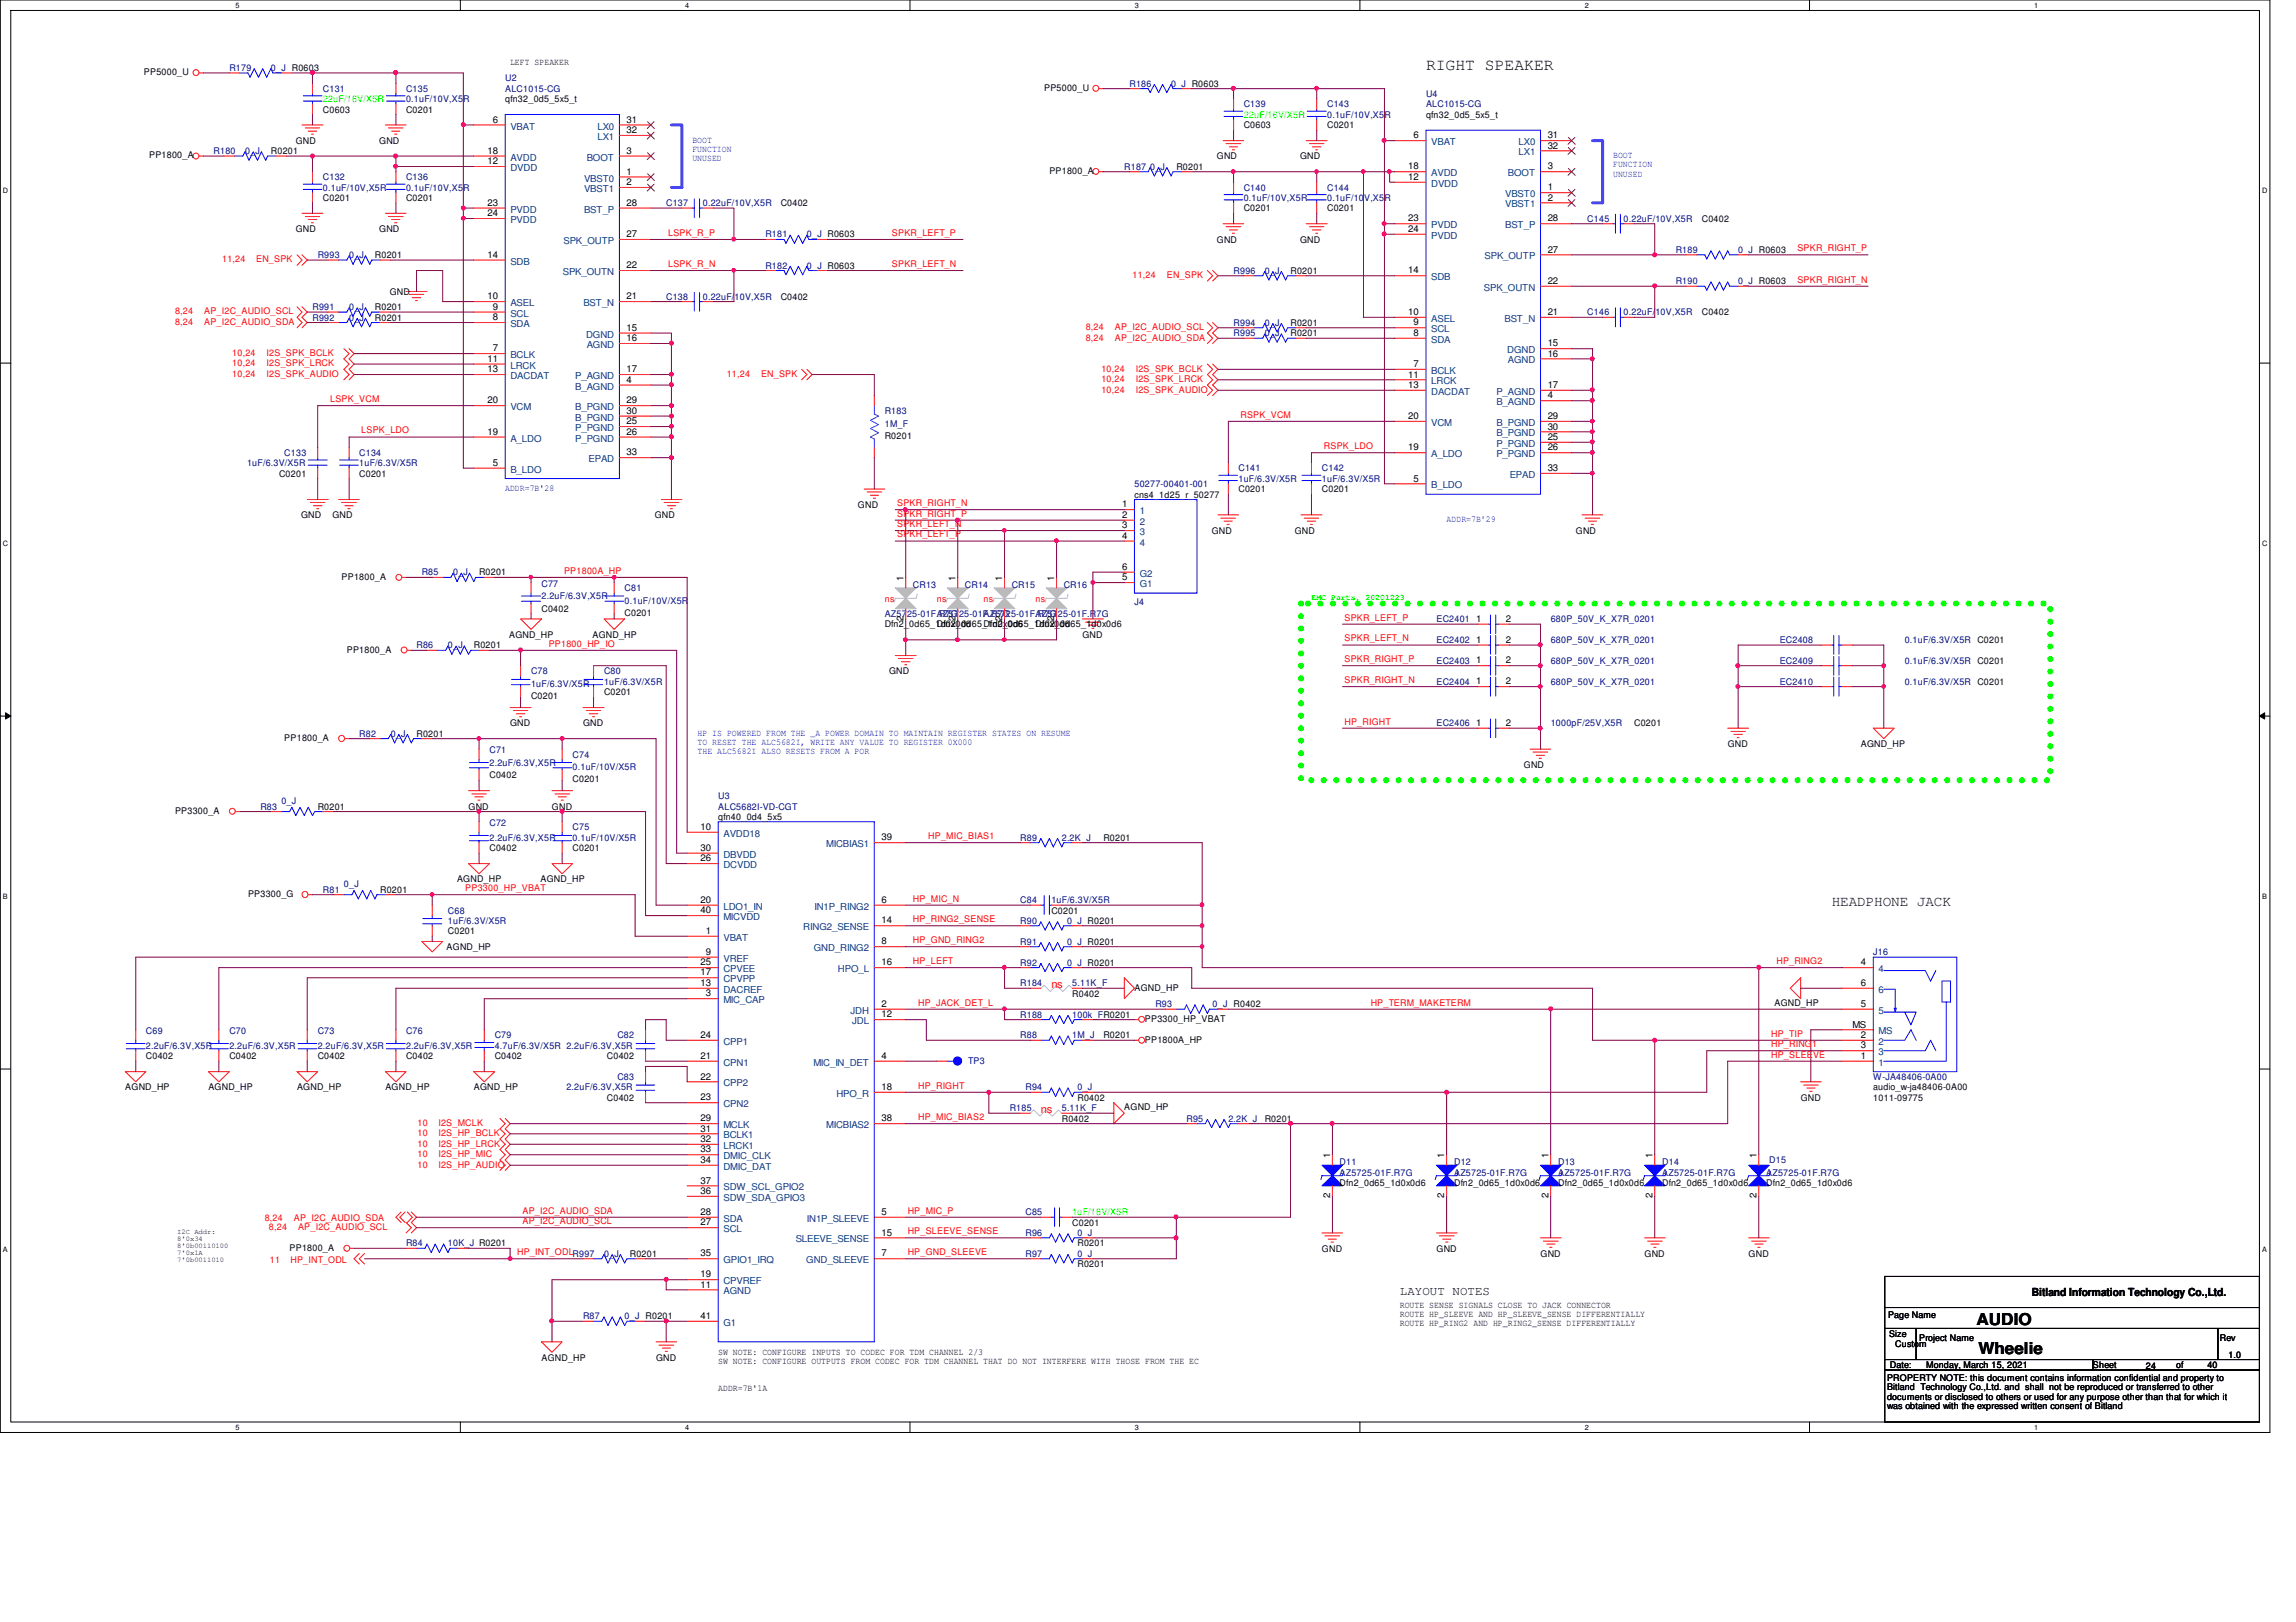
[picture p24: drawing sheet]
<svg xmlns="http://www.w3.org/2000/svg" width="297mm" height="210mm" viewBox="0 0 297 210" stroke-linecap="round" stroke-linejoin="round" font-family="sans-serif">
<defs><g id="words">
<g font-size="2.1">
<text x="184.5" y="9.1">RIGHT SPEAKER</text>
<text x="255.7" y="171.5">AUDIO</text>
<text x="255.9" y="175.3">Wheelie</text>
</g>
<text font-size="1.9" x="237" y="117.3">HEADPHONE JACK</text>
<text font-size="1.6" x="181.1" y="167.6">LAYOUT NOTES</text>
<g font-size="1.4" fill="#f00">
<text x="136" y="127.8">ns</text>
<text x="134.7" y="144">ns</text>
</g>
<text font-size="1.4" x="262.8" y="167.8">Bitland Information Technology Co.,Ltd.</text>
<g font-size="1.2">
<text x="18.6" y="9.7">PP5000_U</text>
<text x="66" y="8.4">LEFT SPEAKER</text>
<text x="135.1" y="11.7">PP5000_U</text>
<text x="41.8" y="14.6">C0603</text>
<text x="52.5" y="14.6">C0201</text>
<text x="63.8" y="15.9">6</text>
<text x="65.4" y="13.2">qfn32_0d5_5x5_t</text>
<text x="81.1" y="17.2">32</text>
<text x="81.1" y="15.9">31</text>
<text x="160.9" y="16.6">C0603</text>
<text x="171.7" y="16.6">C0201</text>
<text x="182.9" y="17.9">6</text>
<text x="184.5" y="15.2">qfn32_0d5_5x5_t</text>
<text x="200.2" y="17.9">31</text>
<text x="19.3" y="20.5">PP1800_A</text>
<text x="35" y="19.9">R0201</text>
<text x="38.3" y="18.6">GND</text>
<text x="49.1" y="18.6">GND</text>
<text x="63.1" y="21.3">12</text>
<text x="63.1" y="19.9">18</text>
<text x="81.1" y="24">2</text>
<text x="81.1" y="22.6">1</text>
<text x="81.1" y="19.9">3</text>
<text x="135.8" y="22.5">PP1800_A</text>
<text x="152.2" y="22">R0201</text>
<text x="157.4" y="20.6">GND</text>
<text x="168.2" y="20.6">GND</text>
<text x="182.2" y="23.3">12</text>
<text x="182.2" y="21.9">18</text>
<text x="200.2" y="19.2">32</text>
<text x="200.2" y="21.9">3</text>
<text x="41.8" y="26">C0201</text>
<text x="52.5" y="26">C0201</text>
<text x="63.1" y="28">24</text>
<text x="63.1" y="26.6">23</text>
<text x="81.1" y="26.6">28</text>
<text x="101" y="26.7">C0402</text>
<text x="160.9" y="27.3">C0201</text>
<text x="171.7" y="27.3">C0201</text>
<text x="182.2" y="28.7">23</text>
<text x="200.2" y="28.7">28</text>
<text x="200.2" y="26">2</text>
<text x="200.2" y="24.6">1</text>
<text x="220.2" y="28.7">C0402</text>
<text x="38.3" y="30.1">GND</text>
<text x="48.5" y="33.4">R0201</text>
<text x="49.1" y="30.1">GND</text>
<text x="63.1" y="33.4">14</text>
<text x="81.1" y="34.7">22</text>
<text x="81.1" y="30.7">27</text>
<text x="157.4" y="31.4">GND</text>
<text x="167" y="35.4">R0201</text>
<text x="168.2" y="31.4">GND</text>
<text x="182.2" y="30">24</text>
<text x="182.2" y="35.4">14</text>
<text x="200.2" y="32.7">27</text>
<text x="48.5" y="41.5">R0201</text>
<text x="48.5" y="40.1">R0201</text>
<text x="50.4" y="38.1">GND</text>
<text x="63.1" y="38.7">10</text>
<text x="63.8" y="40.1">9</text>
<text x="63.8" y="41.4">8</text>
<text x="81.1" y="38.7">21</text>
<text x="101" y="38.8">C0402</text>
<text x="182.2" y="40.8">10</text>
<text x="200.2" y="36.7">22</text>
<text x="200.2" y="40.8">21</text>
<text x="220.2" y="40.8">C0402</text>
<text x="63.1" y="46.8">11</text>
<text x="63.8" y="45.5">7</text>
<text x="81.1" y="42.8">15</text>
<text x="81.1" y="44.2">16</text>
<text x="167" y="42.2">R0201</text>
<text x="167" y="43.5">R0201</text>
<text x="182.9" y="42.1">9</text>
<text x="182.9" y="43.5">8</text>
<text x="182.9" y="47.5">7</text>
<text x="200.2" y="44.8">15</text>
<text x="200.2" y="46.1">16</text>
<text x="63.1" y="52.2">20</text>
<text x="63.1" y="48.2">13</text>
<text x="81.1" y="52.2">29</text>
<text x="81.1" y="53.6">30</text>
<text x="81.1" y="48.2">17</text>
<text x="81.1" y="49.5">4</text>
<text x="182.2" y="48.9">11</text>
<text x="182.2" y="50.2">13</text>
<text x="200.2" y="50.2">17</text>
<text x="200.2" y="51.6">4</text>
<text x="63.1" y="56.3">19</text>
<text x="81.1" y="58.9">33</text>
<text x="81.1" y="54.9">25</text>
<text x="81.1" y="56.3">26</text>
<text x="114.5" y="56.9">R0201</text>
<text x="182.2" y="54.2">20</text>
<text x="182.2" y="58.3">19</text>
<text x="200.2" y="56.9">25</text>
<text x="200.2" y="54.2">29</text>
<text x="200.2" y="55.6">30</text>
<text x="200.2" y="58.3">26</text>
<text x="36.1" y="61.7">C0201</text>
<text x="46.5" y="61.7">C0201</text>
<text x="63.8" y="60.3">5</text>
<text x="111" y="65.7">GND</text>
<text x="145.2" y="65.7">1</text>
<text x="146.8" y="64.4">cns4_1d25_r_50277</text>
<text x="160.2" y="63.7">C0201</text>
<text x="171" y="63.7">C0201</text>
<text x="182.9" y="62.3">5</text>
<text x="200.2" y="61">33</text>
<text x="38.9" y="67.1">GND</text>
<text x="43" y="67.1">GND</text>
<text x="84.7" y="67.1">GND</text>
<text x="145.2" y="67">2</text>
<text x="145.2" y="68.4">3</text>
<text x="145.2" y="69.7">4</text>
<text x="156.8" y="69.1">GND</text>
<text x="167.5" y="69.1">GND</text>
<text x="203.9" y="69.1">GND</text>
<text x="44.2" y="75">PP1800_A</text>
<text x="62" y="74.5">R0201</text>
<text x="116.9" y="75.1" transform="rotate(-90 116.9 75.1)">1</text>
<text x="123.6" y="75.1" transform="rotate(-90 123.6 75.1)">1</text>
<text x="129.7" y="75.1" transform="rotate(-90 129.7 75.1)">1</text>
<text x="136.4" y="75.1" transform="rotate(-90 136.4 75.1)">1</text>
<text x="145.2" y="75.1">5</text>
<text x="145.2" y="73.7">6</text>
<text x="61.3" y="83.9">R0201</text>
<text x="65.9" y="82.5">AGND_HP</text>
<text x="70.1" y="79.2">C0402</text>
<text x="76.7" y="82.5">AGND_HP</text>
<text x="80.8" y="79.7">C0201</text>
<text x="114.5" y="81.2">Dfn2_0d65_1d0x0d6</text>
<text x="116.9" y="80.4" transform="rotate(-90 116.9 80.4)">2</text>
<text x="121.2" y="81.2">Dfn2_0d65_1d0x0d6</text>
<text x="123.6" y="80.4" transform="rotate(-90 123.6 80.4)">2</text>
<text x="127.3" y="81.2">Dfn2_0d65_1d0x0d6</text>
<text x="129.7" y="80.4" transform="rotate(-90 129.7 80.4)">2</text>
<text x="134" y="81.2">Dfn2_0d65_1d0x0d6</text>
<text x="136.4" y="80.4" transform="rotate(-90 136.4 80.4)">2</text>
<text x="140" y="82.5">GND</text>
<text x="191" y="83.2">1</text>
<text x="191" y="80.5">1</text>
<text x="194.8" y="83.2">2</text>
<text x="194.8" y="80.5">2</text>
<text x="44.9" y="84.5">PP1800_A</text>
<text x="78.1" y="90">C0201</text>
<text x="115" y="87.2">GND</text>
<text x="191" y="85.9">1</text>
<text x="191" y="88.6">1</text>
<text x="194.8" y="85.9">2</text>
<text x="194.8" y="88.6">2</text>
<text x="36.8" y="95.9">PP1800_A</text>
<text x="53.9" y="95.3">R0201</text>
<text x="66" y="94">GND</text>
<text x="68.7" y="90.5">C0201</text>
<text x="75.4" y="94">GND</text>
<text x="191" y="93.9">1</text>
<text x="194.8" y="93.9">2</text>
<text x="211.4" y="94">C0201</text>
<text x="63.3" y="100.7">C0402</text>
<text x="74.1" y="101.3">C0201</text>
<text x="197.1" y="99.4">GND</text>
<text x="223.5" y="96.7">GND</text>
<text x="240.7" y="96.7">AGND_HP</text>
<text x="22.6" y="105.3">PP3300_A</text>
<text x="41.1" y="104.8">R0201</text>
<text x="60.6" y="104.8">GND</text>
<text x="71.4" y="104.8">GND</text>
<text x="90.6" y="107.4">10</text>
<text x="92.9" y="106.1">qfn40_0d4_5x5</text>
<text x="63.3" y="110.2">C0402</text>
<text x="74.1" y="110.2">C0201</text>
<text x="90.6" y="110.1">30</text>
<text x="90.6" y="111.5">26</text>
<text x="114" y="108.8">39</text>
<text x="142.7" y="108.8">R0201</text>
<text x="32.1" y="116.1">PP3300_G</text>
<text x="49.2" y="115.5">R0201</text>
<text x="59.1" y="114.2">AGND_HP</text>
<text x="69.9" y="114.2">AGND_HP</text>
<text x="90.6" y="116.8">20</text>
<text x="90.6" y="118.2">40</text>
<text x="114" y="116.8">6</text>
<text x="114" y="119.5">14</text>
<text x="136" y="118.2">C0201</text>
<text x="57.8" y="122.9">AGND_HP</text>
<text x="58" y="120.9">C0201</text>
<text x="90.6" y="124.9">25</text>
<text x="91.3" y="120.9">1</text>
<text x="91.3" y="123.6">9</text>
<text x="114" y="122.2">8</text>
<text x="114" y="124.9">16</text>
<text x="240.7" y="124.9">4</text>
<text x="90.6" y="126.2">17</text>
<text x="90.6" y="127.6">13</text>
<text x="91.3" y="128.9">3</text>
<text x="114" y="131.7">12</text>
<text x="114" y="130.3">2</text>
<text x="138.7" y="129">R0402</text>
<text x="146.8" y="128.2">AGND_HP</text>
<text x="229.6" y="130.2">AGND_HP</text>
<text x="240.7" y="130.3">5</text>
<text x="240.7" y="127.6">6</text>
<text x="18.9" y="137.1">C0402</text>
<text x="29.7" y="137.1">C0402</text>
<text x="41.1" y="137.1">C0402</text>
<text x="52.5" y="137.1">C0402</text>
<text x="64" y="137.1">C0402</text>
<text x="78.5" y="137.1">C0402</text>
<text x="90.6" y="134.3">24</text>
<text x="90.6" y="137">21</text>
<text x="114" y="137">4</text>
<text x="142.7" y="134.4">R0201</text>
<text x="148.1" y="132.2">PP3300_HP_VBAT</text>
<text x="148.1" y="134.9">PP1800A_HP</text>
<text x="239.6" y="133">MS</text>
<text x="240.7" y="135.7">3</text>
<text x="240.7" y="134.3">2</text>
<text x="240.7" y="137">1</text>
<text x="16.2" y="141.1">AGND_HP</text>
<text x="27" y="141.1">AGND_HP</text>
<text x="38.4" y="141.1">AGND_HP</text>
<text x="49.9" y="141.1">AGND_HP</text>
<text x="61.3" y="141.1">AGND_HP</text>
<text x="78.5" y="142.5">C0402</text>
<text x="90.6" y="139.7">22</text>
<text x="90.6" y="142.4">23</text>
<text x="114" y="141.1">18</text>
<text x="139.4" y="142.5">R0402</text>
<text x="145.5" y="143.7">AGND_HP</text>
<text x="233" y="142.5">GND</text>
<text x="242.4" y="142.5">1011-09775</text>
<text x="242.4" y="141.1">audio_w-ja48406-0A00</text>
<text x="90.6" y="145.1">29</text>
<text x="90.6" y="147.8">32</text>
<text x="90.6" y="146.4">31</text>
<text x="90.6" y="149.1">33</text>
<text x="114" y="145.1">38</text>
<text x="137.4" y="145.2">R0402</text>
<text x="163.6" y="145.2">R0201</text>
<text x="172.1" y="149.9" transform="rotate(-90 172.1 149.9)">1</text>
<text x="186.9" y="149.9" transform="rotate(-90 186.9 149.9)">1</text>
<text x="200.3" y="149.9" transform="rotate(-90 200.3 149.9)">1</text>
<text x="213.8" y="149.9" transform="rotate(-90 213.8 149.9)">1</text>
<text x="227.2" y="149.9" transform="rotate(-90 227.2 149.9)">1</text>
<text x="90.6" y="150.5">34</text>
<text x="90.6" y="154.5">36</text>
<text x="90.6" y="153.2">37</text>
<text x="172.1" y="155.1" transform="rotate(-90 172.1 155.1)">2</text>
<text x="173.3" y="153.5">Dfn2_0d65_1d0x0d6</text>
<text x="186.9" y="155.1" transform="rotate(-90 186.9 155.1)">2</text>
<text x="188.1" y="153.5">Dfn2_0d65_1d0x0d6</text>
<text x="200.3" y="155.1" transform="rotate(-90 200.3 155.1)">2</text>
<text x="201.6" y="153.5">Dfn2_0d65_1d0x0d6</text>
<text x="213.8" y="155.1" transform="rotate(-90 213.8 155.1)">2</text>
<text x="215.1" y="153.5">Dfn2_0d65_1d0x0d6</text>
<text x="227.2" y="155.1" transform="rotate(-90 227.2 155.1)">2</text>
<text x="228.5" y="153.5">Dfn2_0d65_1d0x0d6</text>
<text x="37.5" y="161.8">PP1800_A</text>
<text x="90.6" y="157.2">28</text>
<text x="90.6" y="158.6">27</text>
<text x="114" y="157.2">5</text>
<text x="114" y="159.9">15</text>
<text x="138.7" y="158.6">C0201</text>
<text x="139.4" y="161.3">R0201</text>
<text x="171" y="162">GND</text>
<text x="185.8" y="162">GND</text>
<text x="81.5" y="162.6">R0201</text>
<text x="90.6" y="166.6">11</text>
<text x="90.6" y="162.6">35</text>
<text x="90.6" y="165.3">19</text>
<text x="114" y="162.6">7</text>
<text x="139.4" y="164">R0201</text>
<text x="199.3" y="162.6">GND</text>
<text x="212.8" y="162.6">GND</text>
<text x="226.2" y="162.6">GND</text>
<text x="90.6" y="170.7">41</text>
<text x="181.1" y="171.6">ROUTE HP_RING2 AND HP_RING2_SENSE DIFFERENTIALLY</text>
<text x="181.1" y="169.2">ROUTE SENSE SIGNALS CLOSE TO JACK CONNECTOR</text>
<text x="181.1" y="170.4">ROUTE HP_SLEEVE AND HP_SLEEVE_SENSE DIFFERENTIALLY</text>
<text x="244.3" y="170.6">Page Name</text>
<text x="244.4" y="173">Size</text>
<text x="248.3" y="173.6">Project Name</text>
<text x="287.2" y="173.6">Rev</text>
<text x="70.1" y="176.1">AGND_HP</text>
<text x="84.9" y="176.1">GND</text>
<text x="92.9" y="175.3">SW NOTE: CONFIGURE INPUTS TO CODEC FOR TDM CHANNEL 2/3</text>
<text x="92.9" y="176.5">SW NOTE: CONFIGURE OUTPUTS FROM CODEC FOR TDM CHANNEL THAT DO NOT INTERFERE WITH THOSE FROM THE EC</text>
<text x="244.1" y="178.7">PROPERTY NOTE: this document contains information confidential and property to</text>
<text x="244.1" y="179.9">Bitland Technology Co.,Ltd. and shall not be reproduced or transferred to other</text>
<text x="244.5" y="177">Date:</text>
<text x="245.2" y="174.4">Custom</text>
<text x="249.2" y="177">Monday, March 15, 2021</text>
<text x="270.8" y="177">Sheet</text>
<text x="277.6" y="177.2">24</text>
<text x="281.6" y="177">of</text>
<text x="285.6" y="177">40</text>
<text x="288.3" y="175.7">1.0</text>
<text x="92.9" y="180">ADDR=7B'1A</text>
<text x="244.1" y="181.1">documents or disclosed to others or used for any purpose other than that for which it</text>
<text x="244.1" y="182.4">was obtained with the expressed written consent of Bitland</text>
</g>
<g font-size="1.2" fill="#000080">
<text x="29.7" y="9.2">R179</text>
<text x="35" y="9.2">0_J R0603</text>
<text x="41.8" y="11.9">C131</text>
<text x="52.5" y="11.9">C135</text>
<text x="65.4" y="10.5">U2</text>
<text x="65.4" y="11.9">ALC1015-CG</text>
<text x="146.1" y="11.2">R186</text>
<text x="151.5" y="11.2">0_J R0603</text>
<text x="52.5" y="13.2">0.1uF/10V,X5R</text>
<text x="160.9" y="13.9">C139</text>
<text x="171.7" y="13.9">C143</text>
<text x="171.7" y="15.2">0.1uF/10V,X5R</text>
<text x="184.5" y="12.6">U4</text>
<text x="184.5" y="13.9">ALC1015-CG</text>
<text x="27.6" y="19.9">R180</text>
<text x="31.7" y="19.9">0_J</text>
<text x="41.8" y="23.3">C132</text>
<text x="52.5" y="23.3">C136</text>
<text x="145.5" y="22">R187 0_J</text>
<text x="41.8" y="24.7">0.1uF/10V,X5R</text>
<text x="52.5" y="24.7">0.1uF/10V,X5R</text>
<text x="86.2" y="26.7">C137</text>
<text x="90.9" y="26.7">0.22uF/10V,X5R</text>
<text x="160.9" y="24.7">C140</text>
<text x="160.9" y="26">0.1uF/10V,X5R</text>
<text x="171.7" y="24.7">C144</text>
<text x="171.7" y="26">0.1uF/10V,X5R</text>
<text x="205.4" y="28.7">C145</text>
<text x="210.1" y="28.7">0.22uF/10V,X5R</text>
<text x="41.1" y="33.4">R993</text>
<text x="45.2" y="33.4">0_J</text>
<text x="99" y="34.8">R182</text>
<text x="99" y="30.7">R181</text>
<text x="104.4" y="34.8">0_J R0603</text>
<text x="104.4" y="30.7">0_J R0603</text>
<text x="159.6" y="35.4">R996</text>
<text x="163.6" y="35.4">0_J</text>
<text x="216.8" y="32.8">R189</text>
<text x="224.9" y="32.8">0_J R0603</text>
<text x="40.4" y="41.5">R992</text>
<text x="40.4" y="40.1">R991</text>
<text x="45.2" y="41.5">0_J</text>
<text x="45.2" y="40.1">0_J</text>
<text x="86.2" y="38.8">C138</text>
<text x="90.9" y="38.8">0.22uF/10V,X5R</text>
<text x="205.4" y="40.8">C146</text>
<text x="210.1" y="40.8">0.22uF/10V,X5R</text>
<text x="216.8" y="36.8">R190</text>
<text x="224.9" y="36.8">0_J R0603</text>
<text x="159.6" y="42.2">R994</text>
<text x="159.6" y="43.5">R995</text>
<text x="163.6" y="42.2">0_J</text>
<text x="163.6" y="43.5">0_J</text>
<text x="114.5" y="53.6">R183</text>
<text x="36.8" y="59">C133</text>
<text x="46.5" y="59">C134</text>
<text x="114.5" y="55.2">1M_F</text>
<text x="32" y="60.3">1uF/6.3V/X5R</text>
<text x="46.5" y="60.3">1uF/6.3V/X5R</text>
<text x="146.8" y="63">50277-00401-001</text>
<text x="160.2" y="61">C141</text>
<text x="160.2" y="62.4">1uF/6.3V/X5R</text>
<text x="171" y="61">C142</text>
<text x="171" y="62.4">1uF/6.3V/X5R</text>
<text x="54.6" y="74.5">R85</text>
<text x="58.6" y="74.5">0_J</text>
<text x="70.1" y="75.9">C77</text>
<text x="70.1" y="77.6">2.2uF/6.3V,X5R</text>
<text x="80.8" y="76.5">C81</text>
<text x="118.1" y="76.1">CR13</text>
<text x="124.8" y="76.1">CR14</text>
<text x="130.9" y="76.1">CR15</text>
<text x="137.6" y="76.1">CR16</text>
<text x="53.9" y="83.9">R86</text>
<text x="58" y="83.9">0_J</text>
<text x="80.8" y="78.1">0.1uF/10V/X5R</text>
<text x="114.5" y="79.9">AZ5725-01F.R7G</text>
<text x="121.2" y="79.9">AZ5725-01F.R7G</text>
<text x="127.3" y="79.9">AZ5725-01F.R7G</text>
<text x="134" y="79.9">AZ5725-01F.R7G</text>
<text x="146.8" y="78.2">J4</text>
<text x="185.8" y="83.2">EC2402</text>
<text x="185.8" y="80.5">EC2401</text>
<text x="200.6" y="83.2">680P_50V_K_X7R_0201</text>
<text x="200.6" y="80.5">680P_50V_K_X7R_0201</text>
<text x="230.2" y="83.2">EC2408</text>
<text x="246.4" y="83.2">0.1uF/6.3V/X5R C0201</text>
<text x="68.7" y="87.2">C78</text>
<text x="68.7" y="88.9">1uF/6.3V/X5R</text>
<text x="78.1" y="87.2">C80</text>
<text x="78.1" y="88.6">1uF/6.3V/X5R</text>
<text x="185.8" y="85.9">EC2403</text>
<text x="185.8" y="88.6">EC2404</text>
<text x="200.6" y="85.9">680P_50V_K_X7R_0201</text>
<text x="200.6" y="88.6">680P_50V_K_X7R_0201</text>
<text x="230.2" y="85.9">EC2409</text>
<text x="230.2" y="88.6">EC2410</text>
<text x="246.4" y="85.9">0.1uF/6.3V/X5R C0201</text>
<text x="246.4" y="88.6">0.1uF/6.3V/X5R C0201</text>
<text x="46.5" y="95.3">R82</text>
<text x="50.5" y="95.3">0_J</text>
<text x="185.8" y="94">EC2406</text>
<text x="200.6" y="94">1000pF/25V,X5R</text>
<text x="63.3" y="97.5">C71</text>
<text x="63.3" y="99.1">2.2uF/6.3V,X5R</text>
<text x="74.1" y="98">C74</text>
<text x="74.1" y="99.7">0.1uF/10V/X5R</text>
<text x="33.7" y="104.8">R83</text>
<text x="36.4" y="104.1">0_J</text>
<text x="63.3" y="106.9">C72</text>
<text x="74.1" y="107.4">C75</text>
<text x="92.9" y="103.4">U3</text>
<text x="92.9" y="104.8">ALC5682I-VD-CGT</text>
<text x="63.3" y="108.8">2.2uF/6.3V,X5R</text>
<text x="74.1" y="108.8">0.1uF/10V/X5R</text>
<text x="132" y="108.8">R89</text>
<text x="137.4" y="108.8">2.2K_J</text>
<text x="41.8" y="115.5">R81</text>
<text x="44.5" y="114.9">0_J</text>
<text x="58" y="118.2">C68</text>
<text x="58" y="119.6">1uF/6.3V/X5R</text>
<text x="132" y="116.9">C84</text>
<text x="132" y="119.6">R90</text>
<text x="136" y="116.9">1uF/6.3V/X5R</text>
<text x="138" y="119.6">0_J R0201</text>
<text x="132" y="125">R92</text>
<text x="132" y="122.3">R91</text>
<text x="138" y="125">0_J R0201</text>
<text x="138" y="122.3">0_J R0201</text>
<text x="242.4" y="123.6">J16</text>
<text x="132" y="131.7">R188</text>
<text x="132" y="127.6">R184</text>
<text x="138.7" y="131.7">100k_FR0201</text>
<text x="138.7" y="127.6">5.11K_F</text>
<text x="149.5" y="130.3">R93</text>
<text x="156.9" y="130.3">0_J R0402</text>
<text x="18.9" y="133.9">C69</text>
<text x="18.9" y="135.7">2.2uF/6.3V,X5R</text>
<text x="29.7" y="133.9">C70</text>
<text x="29.7" y="135.7">2.2uF/6.3V,X5R</text>
<text x="41.1" y="133.9">C73</text>
<text x="41.1" y="135.7">2.2uF/6.3V,X5R</text>
<text x="52.5" y="133.9">C76</text>
<text x="52.5" y="135.7">2.2uF/6.3V,X5R</text>
<text x="64" y="134.4">C79</text>
<text x="64" y="135.7">4.7uF/6.3V/X5R 2.2uF/6.3V,X5R</text>
<text x="79.9" y="134.4">C82</text>
<text x="125.3" y="137.8">TP3</text>
<text x="132" y="134.4">R88</text>
<text x="138.7" y="134.4">1M_J</text>
<text x="73.3" y="141.1">2.2uF/6.3V,X5R</text>
<text x="79.9" y="139.8">C83</text>
<text x="130.6" y="143.8">R185</text>
<text x="132.7" y="141.1">R94</text>
<text x="137.4" y="143.8">5.11K_F</text>
<text x="139.4" y="141.1">0_J</text>
<text x="242.4" y="139.8">W-JA48406-0A00</text>
<text x="153.5" y="145.2">R95</text>
<text x="158.9" y="145.2">2.2K_J</text>
<text x="173.3" y="150.8">D11</text>
<text x="173.3" y="152.1">AZ5725-01F.R7G</text>
<text x="188.1" y="150.8">D12</text>
<text x="188.1" y="152.1">AZ5725-01F.R7G</text>
<text x="201.6" y="150.8">D13</text>
<text x="201.6" y="152.1">AZ5725-01F.R7G</text>
<text x="215.1" y="150.8">D14</text>
<text x="215.1" y="152.1">AZ5725-01F.R7G</text>
<text x="228.5" y="152.1">AZ5725-01F.R7G</text>
<text x="228.9" y="150.5">D15</text>
<text x="52.5" y="161.3">R84</text>
<text x="58" y="161.3">10K_J R0201</text>
<text x="132.7" y="157.3">C85</text>
<text x="132.7" y="160">R96</text>
<text x="139.4" y="160">0_J</text>
<text x="78.1" y="162.6">0_J</text>
<text x="132.7" y="162.6">R97</text>
<text x="139.4" y="162.6">0_J</text>
<text x="75.4" y="170.7">R87</text>
<text x="80.8" y="170.7">0_J R0201</text>
</g>
<g font-size="1.2" fill="#0f0">
<text x="41.8" y="13.2">22uF/16V/X5R</text>
<text x="160.9" y="15.2">22uF/16V/X5R</text>
<text x="138.7" y="157.3">1uF/16V/X5R</text>
</g>
<g font-size="1.2" fill="#004080">
<text x="66" y="16.8">VBAT</text>
<text x="77.3" y="16.8">LX0</text>
<text x="66" y="22.1">DVDD</text>
<text x="66" y="20.8">AVDD</text>
<text x="75.6" y="23.5">VBST0</text>
<text x="75.9" y="20.8">BOOT</text>
<text x="77.3" y="18.1">LX1</text>
<text x="185.2" y="18.8">VBAT</text>
<text x="185.2" y="22.8">AVDD</text>
<text x="195.1" y="22.8">BOOT</text>
<text x="196.5" y="20.1">LX1</text>
<text x="196.5" y="18.8">LX0</text>
<text x="66" y="28.9">PVDD</text>
<text x="66" y="27.5">PVDD</text>
<text x="75.6" y="27.5">BST_P</text>
<text x="75.6" y="24.8">VBST1</text>
<text x="185.2" y="29.5">PVDD</text>
<text x="185.2" y="24.2">DVDD</text>
<text x="194.7" y="29.5">BST_P</text>
<text x="194.7" y="26.8">VBST1</text>
<text x="194.7" y="25.5">VBST0</text>
<text x="66" y="34.2">SDB</text>
<text x="72.8" y="35.6">SPK_OUTN</text>
<text x="72.9" y="31.6">SPK_OUTP</text>
<text x="185.2" y="30.9">PVDD</text>
<text x="192.1" y="33.6">SPK_OUTP</text>
<text x="66" y="41">SCL</text>
<text x="66" y="39.6">ASEL</text>
<text x="75.5" y="39.6">BST_N</text>
<text x="185.2" y="41.7">ASEL</text>
<text x="185.2" y="36.3">SDB</text>
<text x="192" y="37.6">SPK_OUTN</text>
<text x="194.6" y="41.7">BST_N</text>
<text x="66" y="42.3">SDA</text>
<text x="66" y="46.4">BCLK</text>
<text x="66" y="47.7">LRCK</text>
<text x="75.8" y="43.7">DGND</text>
<text x="75.9" y="45">AGND</text>
<text x="185.2" y="43">SCL</text>
<text x="185.2" y="44.4">SDA</text>
<text x="195" y="45.7">DGND</text>
<text x="195.1" y="47">AGND</text>
<text x="66" y="53.1">VCM</text>
<text x="66" y="49.1">DACDAT</text>
<text x="74.4" y="53.1">B_PGND</text>
<text x="74.4" y="49.1">P_AGND</text>
<text x="74.4" y="50.4">B_AGND</text>
<text x="185.2" y="48.4">BCLK</text>
<text x="185.2" y="49.7">LRCK</text>
<text x="185.2" y="51.1">DACDAT</text>
<text x="193.6" y="51.1">P_AGND</text>
<text x="193.6" y="52.5">B_AGND</text>
<text x="66" y="57.1">A_LDO</text>
<text x="74.4" y="55.8">P_PGND</text>
<text x="74.4" y="54.4">B_PGND</text>
<text x="74.4" y="57.1">P_PGND</text>
<text x="76.2" y="59.8">EPAD</text>
<text x="185.2" y="55.1">VCM</text>
<text x="185.2" y="59.2">A_LDO</text>
<text x="193.6" y="57.8">P_PGND</text>
<text x="193.6" y="55.1">B_PGND</text>
<text x="193.6" y="56.5">B_PGND</text>
<text x="193.6" y="59.2">P_PGND</text>
<text x="66" y="61.2">B_LDO</text>
<text x="185.2" y="63.2">B_LDO</text>
<text x="195.3" y="61.8">EPAD</text>
<text x="147.4" y="66.5">1</text>
<text x="147.4" y="67.9">2</text>
<text x="147.4" y="69.3">3</text>
<text x="147.4" y="70.6">4</text>
<text x="147.4" y="76">G1</text>
<text x="147.4" y="74.6">G2</text>
<text x="93.6" y="108.3">AVDD18</text>
<text x="93.6" y="111">DBVDD</text>
<text x="93.6" y="112.4">DCVDD</text>
<text x="106.9" y="109.6">MICBIAS1</text>
<text x="93.6" y="117.7">LDO1_IN</text>
<text x="93.6" y="119.1">MICVDD</text>
<text x="105.4" y="117.7">IN1P_RING2</text>
<text x="93.6" y="121.8">VBAT</text>
<text x="93.6" y="124.5">VREF</text>
<text x="93.6" y="125.8">CPVEE</text>
<text x="103.9" y="120.4">RING2_SENSE</text>
<text x="105.3" y="123.1">GND_RING2</text>
<text x="108.4" y="125.8">HPO_L</text>
<text x="243" y="125.8">4</text>
<text x="93.6" y="127.1">CPVPP</text>
<text x="93.6" y="128.5">DACREF</text>
<text x="93.6" y="129.8">MIC_CAP</text>
<text x="110" y="131.2">JDH</text>
<text x="243" y="131.2">5</text>
<text x="243" y="128.5">6</text>
<text x="93.6" y="135.2">CPP1</text>
<text x="93.6" y="137.9">CPN1</text>
<text x="105.2" y="137.9">MIC_IN_DET</text>
<text x="110.2" y="132.5">JDL</text>
<text x="243" y="136.6">3</text>
<text x="243" y="135.2">2</text>
<text x="243" y="137.9">1</text>
<text x="243" y="133.9">MS</text>
<text x="93.6" y="140.6">CPP2</text>
<text x="93.6" y="143.3">CPN2</text>
<text x="108.2" y="141.9">HPO_R</text>
<text x="93.6" y="146">MCLK</text>
<text x="93.6" y="148.7">LRCK1</text>
<text x="93.6" y="147.3">BCLK1</text>
<text x="106.9" y="146">MICBIAS2</text>
<text x="93.6" y="150">DMIC_CLK</text>
<text x="93.6" y="151.4">DMIC_DAT</text>
<text x="93.6" y="155.4">SDW_SDA_GPIO3</text>
<text x="93.6" y="154.1">SDW_SCL_GPIO2</text>
<text x="93.6" y="158.1">SDA</text>
<text x="93.6" y="159.5">SCL</text>
<text x="103" y="160.8">SLEEVE_SENSE</text>
<text x="104.4" y="158.1">IN1P_SLEEVE</text>
<text x="93.6" y="167.5">AGND</text>
<text x="93.6" y="163.5">GPIO1_IRQ</text>
<text x="93.6" y="166.2">CPVREF</text>
<text x="104.3" y="163.5">GND_SLEEVE</text>
<text x="93.6" y="171.6">G1</text>
</g>
<g font-size="1.2" fill="#00f">
<text x="89.6" y="18.5">BOOT</text>
<text x="89.6" y="19.7">FUNCTION</text>
<text x="89.6" y="20.9">UNUSED</text>
<text x="208.7" y="20.5">BOOT</text>
<text x="208.7" y="21.7">FUNCTION</text>
<text x="208.7" y="22.9">UNUSED</text>
<text x="65.4" y="63.6">ADDR=7B'28</text>
<text x="187.2" y="67.6">ADDR=7B'29</text>
<text x="90.3" y="95.2">HP IS POWERED FROM THE _A POWER DOMAIN TO MAINTAIN REGISTER STATES ON RESUME</text>
<text x="90.3" y="96.4">TO RESET THE ALC5682I, WRITE ANY VALUE TO REGISTER 0X000</text>
<text x="90.3" y="97.6">THE ALC5682I ALSO RESETS FROM A POR</text>
</g>
<g font-size="1.2" fill="#f00">
<text x="28.7" y="34">11,24</text>
<text x="33.1" y="34">EN_SPK</text>
<text x="86.4" y="30.5">LSPK_R_P</text>
<text x="86.4" y="34.5">LSPK_R_N</text>
<text x="115.4" y="30.5">SPKR_LEFT_P</text>
<text x="115.4" y="34.5">SPKR_LEFT_N</text>
<text x="146.5" y="36">11,24</text>
<text x="151" y="36">EN_SPK</text>
<text x="232.5" y="32.5">SPKR_RIGHT_P</text>
<text x="22.6" y="40.7">8,24</text>
<text x="26.4" y="40.7">AP_I2C_AUDIO_SCL</text>
<text x="232.5" y="36.6">SPKR_RIGHT_N</text>
<text x="22.6" y="42">8,24</text>
<text x="26.4" y="42">AP_I2C_AUDIO_SDA</text>
<text x="30.1" y="46.1">10,24</text>
<text x="30.1" y="47.4">10,24</text>
<text x="34.5" y="46.1">I2S_SPK_BCLK</text>
<text x="34.5" y="47.4">I2S_SPK_LRCK</text>
<text x="140.5" y="42.7">8,24</text>
<text x="140.5" y="44.1">8,24</text>
<text x="144.2" y="42.7">AP_I2C_AUDIO_SCL</text>
<text x="144.2" y="44.1">AP_I2C_AUDIO_SDA</text>
<text x="30.1" y="48.8">10,24</text>
<text x="34.5" y="48.8">I2S_SPK_AUDIO</text>
<text x="42.7" y="52">LSPK_VCM</text>
<text x="94" y="48.8">11,24</text>
<text x="98.5" y="48.8">EN_SPK</text>
<text x="142.5" y="48.1">10,24</text>
<text x="142.5" y="49.4">10,24</text>
<text x="142.5" y="50.8">10,24</text>
<text x="146.9" y="48.1">I2S_SPK_BCLK</text>
<text x="146.9" y="49.4">I2S_SPK_LRCK</text>
<text x="146.9" y="50.8">I2S_SPK_AUDIO</text>
<text x="46.7" y="56.1">LSPK_LDO</text>
<text x="160.5" y="54.1">RSPK_VCM</text>
<text x="171.3" y="58.1">RSPK_LDO</text>
<text x="116.1" y="65.5">SPKR_RIGHT_N</text>
<text x="116.1" y="66.8">SPKR_RIGHT_P</text>
<text x="116.1" y="68.2">SPKR_LEFT_N</text>
<text x="116.1" y="69.6">SPKR_LEFT_P</text>
<text x="73" y="74.3">PP1800A_HP</text>
<text x="114.5" y="77.9">ns</text>
<text x="121.2" y="77.9">ns</text>
<text x="127.3" y="77.9">ns</text>
<text x="134" y="77.9">ns</text>
<text x="71" y="83.7">PP1800_HP_IO</text>
<text x="173.9" y="80.3">SPKR_LEFT_P</text>
<text x="173.9" y="83">SPKR_LEFT_N</text>
<text x="173.9" y="88.4">SPKR_RIGHT_N</text>
<text x="173.9" y="85.7">SPKR_RIGHT_P</text>
<text x="173.9" y="93.8">HP_RIGHT</text>
<text x="120.1" y="108.6">HP_MIC_BIAS1</text>
<text x="60.2" y="115.3">PP3300_HP_VBAT</text>
<text x="118.1" y="116.7">HP_MIC_N</text>
<text x="118.1" y="119.3">HP_RING2_SENSE</text>
<text x="118.1" y="122">HP_GND_RING2</text>
<text x="118.1" y="124.8">HP_LEFT</text>
<text x="229.8" y="124.8">HP_RING2</text>
<text x="118.8" y="130.1">HP_JACK_DET_L</text>
<text x="177.3" y="130.1">HP_TERM_MAKETERM</text>
<text x="229.1" y="134.2">HP_TIP</text>
<text x="229.1" y="135.5">HP_RING1</text>
<text x="229.1" y="136.9">HP_SLEEVE</text>
<text x="118.8" y="140.9">HP_RIGHT</text>
<text x="54" y="145.7">10</text>
<text x="54" y="147">10</text>
<text x="54" y="148.4">10</text>
<text x="54" y="149.7">10</text>
<text x="56.7" y="145.7">I2S_MCLK</text>
<text x="56.7" y="147">I2S_HP_BCLK</text>
<text x="56.7" y="148.4">I2S_HP_LRCK</text>
<text x="56.7" y="149.7">I2S_HP_MIC</text>
<text x="118.8" y="144.9">HP_MIC_BIAS2</text>
<text x="54" y="151.1">10</text>
<text x="56.7" y="151.1">I2S_HP_AUDIO</text>
<text x="34.2" y="158.1">8,24</text>
<text x="34.8" y="159.2">8,24</text>
<text x="38" y="158.1">AP_I2C_AUDIO_SDA</text>
<text x="38.6" y="159.2">AP_I2C_AUDIO_SCL</text>
<text x="67.6" y="157.1">AP_I2C_AUDIO_SDA</text>
<text x="67.6" y="158.4">AP_I2C_AUDIO_SCL</text>
<text x="117.4" y="157.1">HP_MIC_P</text>
<text x="117.4" y="159.7">HP_SLEEVE_SENSE</text>
<text x="34.9" y="163.4">11</text>
<text x="37.6" y="163.4">HP_INT_ODL</text>
<text x="66.9" y="162.4">HP_INT_ODLR997</text>
<text x="117.4" y="162.4">HP_GND_SLEEVE</text>
</g>
<text font-size="1.1" fill="#0f0" x="169.7" y="77.6">EMC Parts, 20201223</text>
<g font-size=".9">
<text x="30.5" y="1">5</text>
<text x="88.6" y="1">4</text>
<text x="146.8" y="1">3</text>
<text x="205" y="1">2</text>
<text x="263.2" y="1">1</text>
<text x=".4" y="25">D</text>
<text x="292.6" y="25">D</text>
<text x=".4" y="70.7">C</text>
<text x="292.6" y="70.7">C</text>
<text x=".4" y="116.3">B</text>
<text x="292.6" y="116.3">B</text>
<text x="22.9" y="159.6">I2C Addr:</text>
<text x="22.9" y="160.6">8'0x34</text>
<text x="22.9" y="161.5">8'0b00110100</text>
<text x=".4" y="162">A</text>
<text x="22.9" y="162.4">7'0x1A</text>
<text x="22.9" y="163.4">7'0b0011010</text>
<text x="292.6" y="162">A</text>
<text x="30.5" y="185">5</text>
<text x="88.6" y="185">4</text>
<text x="146.8" y="185">3</text>
<text x="205" y="185">2</text>
<text x="263.2" y="185">1</text>
</g>
</g></defs>
<path d="M0 0h293.7v185.4h-293.7zM1.4 1.4h290.9v182.6h-290.9z" fill="none" stroke="#000" stroke-width=".13"/>
<g fill="#fff">
<path d="M30.5 .2h.5v1h-.5z"/>
<path d="M30.5 184.2h.5v1.1h-.5z"/>
</g>
<path d="M59.6 0v1.4M59.6 184v1.4" fill="none" stroke="#000" stroke-width=".13"/>
<g fill="#fff">
<path d="M88.6 .2h.6v1h-.6z"/>
<path d="M88.6 184.2h.6v1.1h-.6z"/>
</g>
<path d="M117.7 0v1.4M117.7 184v1.4" fill="none" stroke="#000" stroke-width=".13"/>
<g fill="#fff">
<path d="M146.8 .2h.5v1h-.5z"/>
<path d="M146.8 184.2h.5v1.1h-.5z"/>
</g>
<path d="M175.9 0v1.4M175.9 184v1.4" fill="none" stroke="#000" stroke-width=".13"/>
<g fill="#fff">
<path d="M205 .2h.5v1h-.5z"/>
<path d="M205 184.2h.5v1.1h-.5z"/>
</g>
<path d="M234.1 0v1.4M234.1 184v1.4" fill="none" stroke="#000" stroke-width=".13"/>
<g fill="#fff">
<path d="M263.2 .2h.5v1h-.5z"/>
<path d="M263.2 184.2h.5v1.1h-.5z"/>
<path d="M.4 24.2h.7v1h-.7z"/>
<path d="M292.6 24.2h.7v1h-.7z"/>
<path d="M.4 69.8h.7v1.1h-.7z"/>
<path d="M292.6 69.8h.7v1.1h-.7z"/>
</g>
<path d="M0 47h1.4M292.3 47h1.4" fill="none" stroke="#000" stroke-width=".13"/>
<g fill="#fff">
<path d="M.4 115.5h.6v1h-.6z"/>
<path d="M292.6 115.5h.7v1h-.7z"/>
</g>
<path d="M0 92.7h1.4M.7 92.2l.7 .5-.7 .3zM292.3 92.7h1.4M292.3 92.7l.7-.5v.8z" fill="none" stroke="#000" stroke-width=".13"/>
<path d="M.7 92.2l.7 .5-.7 .3zM292.3 92.7l.7-.5v.8z" fill="#000"/>
<g fill="#fff">
<path d="M.4 161.2h.6v1h-.6z"/>
<path d="M292.6 161.2h.7v1h-.7z"/>
</g>
<path d="M0 138.3h1.4M292.3 138.3h1.4M243.8 165.2h48.5v4h-48.5zM243.8 169.2h48.5v2.7h-48.5zM243.8 171.9h4.1v4h-4.1zM243.8 175.9h27v1.4h-27zM243.8 177.3h48.5v6.7h-48.5zM247.9 171.9h39v4h-39zM270.8 175.9h21.5v1.4h-21.5zM286.9 171.9h5.4v4h-5.4z" fill="none" stroke="#000" stroke-width=".13"/>
<path d="M86.9 16.2h1.3v8.1h-1.3M206 18.2h1.3v8h-1.3" fill="none" stroke="#8000ff" stroke-width=".38"/>
<path d="M168.3 78.1h97v22.9h-97z" fill="none" stroke="#0f0" stroke-width=".8" stroke-dasharray="0 1.6"/>
<g fill="none" stroke="#f00" stroke-width=".13">
<path d="M25.8 9.4h.5M39.1 16.2h2.7M39.5 16.6h1.9M39.9 17h1.1M40.3 17.4h.3M40.4 10.8v1.3M40.4 13.5v1.3M49.9 16.2h2.6M50.2 16.6h2M50.7 17h1M51.1 17.4h.2M142.2 11.5h.5"/>
<path d="M158.2 18.2h2.7M158.6 18.6h1.9M159 19h1.1M159.4 19.4h.3M169 18.2h2.7M169.4 18.6h1.9M169.8 19h1.1M170.2 19.4h.3M25.8 20.2h.5M38.4 33l.7 .7-.7 .6M38.4 39.7l.7 .7-.7 .7 .7 .6-.7 .7M39.1 27.6h2.7"/>
<path d="M39.1 33l.6 .7-.6 .6M39.1 39.7l.6 .7-.6 .7 .6 .6-.6 .7M39.5 28h1.9M39.9 28.4h1.1M40.3 28.8h.3M49.9 27.6h2.6M50.2 28h2M50.7 28.4h1M51.1 28.8h.2M52.5 37.7h2.7M53 38.1h1.8M53.3 38.5h1.1"/>
<path d="M53.8 38.9h.2M142.2 22.2h.5M156.2 35l.7 .7-.7 .7M156.9 35l.7 .7-.7 .7M158.2 29h2.7M158.6 29.3h1.9M159 29.8h1.1M159.4 30.2h.3M169 29h2.7M169.4 29.3h1.9M169.8 29.8h1.1M170.2 30.2h.3"/>
<path d="M44.5 45.1l.7 .7-.7 .6 .7 .7-.7 .7 .7 .7-.7 .6M45.2 45.1l.6 .7-.6 .6 .6 .7-.6 .7 .6 .7-.6 .6M103.7 47.8l.7 .7-.7 .6M104.4 47.8l.7 .7-.7 .6M156.2 41.7l.7 .7-.7 .7 .7 .7-.7 .6M156.2 47.1l.7 .7-.7 .7 .7 .6-.7 .7 .7 .7-.7 .7M156.9 41.7l.7 .7-.7 .7 .7 .7-.7 .6M156.9 47.1l.7 .7-.7 .7 .7 .6-.7 .7 .7 .7-.7 .7M39.7 64.6h2.8M40.2 65h1.8M40.6 65.4h1.1M41 65.8h.2"/>
<path d="M43.8 64.6h2.7M44.2 65h1.9M44.6 65.4h1.1M45 65.8h.3M52 74.7h.5M85.6 64.6h2.6M85.9 65h1.9M86.4 65.4h1M86.7 65.8h.3M111.8 63.3h2.7M112.2 63.7h1.9M112.6 64.1h1.1"/>
<path d="M113 64.5h.3M145.5 66h1.3M145.5 67.3h1.3M145.5 68.7h1.3M145.5 70h1.3M145.5 75.4h1.3M145.5 74h1.3M157.6 66.6h2.6M157.9 67.1h1.9M158.4 67.4h1M158.7 67.9h.3M168.3 66.6h2.7"/>
<path d="M168.7 67.1h1.9M169.1 67.4h1.1M169.5 67.9h.3M204.7 66.6h2.6M205.1 67.1h1.9M205.5 67.4h1M205.9 67.9h.3M44.6 95.6h.6M52.7 84.2h.5M66 91.6h2.7M66.4 91.9h1.9M66.8 92.4h1.1"/>
<path d="M67.2 92.8h.3M67.3 80.1h2.8l-1.4 1.3zM75.4 91.6h2.7M75.9 91.9h1.8M76.2 92.4h1.1M76.7 92.8h.2M78.1 80.1h2.7l-1.3 1.3zM115.8 84.8h2.7M116.2 85.2h1.9M116.6 85.6h1.1M117 86h.3M140 80.1h2.7"/>
<path d="M140.5 80.5h1.8M140.8 80.9h1.1M141.3 81.3h.2M191.2 83.5h1.4M193.9 83.5h1.3M197.9 96.9h2.7M198.3 97.3h1.9M198.8 97.7h1M199.1 98.1h.3M223.5 94.2h2.7M223.9 94.7h1.9M224.3 95h1.1"/>
<path d="M224.7 95.5h.3M242.4 94.2h2.7l-1.4 1.4zM30.5 105h.5M39.9 115.8h.5M43.1 115.8h1.4M49.9 115.8h1.3M60.6 102.3h2.7M60.6 111.8h2.7l-1.3 1.3zM61 102.7h1.9M61.4 103.1h1.1M61.8 103.5h.3M71.4 102.3h2.7"/>
<path d="M71.4 111.8h2.7l-1.4 1.3zM71.8 102.7h1.9M72.2 103.1h1.1M72.6 103.5h.3M16.2 138.7h2.7l-1.3 1.3zM27 138.7h2.7l-1.4 1.3zM38.4 138.7h2.7l-1.4 1.3zM49.9 138.7h2.6l-1.3 1.3zM54.6 121.8h2.7l-1.4 1.4zM61.3 138.7h2.7l-1.4 1.3zM132 125.2h1.3M138.7 125.2h1.3"/>
<path d="M145.5 126.5l1.3 1.4-1.3 1.3zM146.8 132h.5M146.8 134.6h.5M233 140h2.6M233 126.5v2.7l-1.4-1.3zM51.9 156.8l-.7 .7 .7 .7M52.4 156.8l-.7 .7 .7 .7M52.5 158.2l.7 .7-.7 .7M52.7 156.8l.6 .7-.6 .7M53.2 156.8l.7 .7-.7 .7 .7 .7-.7 .7M64.7 144.7l.7 .7-.7 .7 .7 .6-.7 .7 .7 .7-.7 .7 .7 .6-.7 .7 .7 .7-.7 .7M65.4 144.7l.6 .7-.6 .7 .6 .6-.6 .7 .6 .7-.6 .7 .6 .6-.6 .7 .6 .7-.6 .7"/>
<path d="M133.3 141.4h1.4M140 141.4h1.4M144.1 142.7l1.4 1.4-1.4 1.3zM171 159.6h2.7M171.4 159.9h1.9M185.8 159.6h2.7M186.2 159.9h1.9M233.3 140.4h1.9M233.8 140.8h1M234.1 141.2h.3M45.3 161.5h.5M46.5 162.2l-.7 .7 .7 .7"/>
<path d="M47.2 162.2l-.7 .7 .7 .7M70.1 173.7h2.6l-1.3 1.3zM84.9 173.7h2.6M85.3 174.1h1.9M85.7 174.5h1M86.1 174.9h.3M171.8 160.4h1.1M172.2 160.7h.3M186.6 160.4h1.1M187 160.7h.3M199.3 160.2h2.7M199.7 160.6h1.9"/>
<path d="M200.1 161h1.1M200.5 161.4h.3M212.8 160.2h2.6M213.1 160.6h1.9M213.6 161h1M213.9 161.4h.3M226.2 160.2h2.7M226.6 160.6h1.9M227 161h1.1M227.4 161.4h.3"/>
<circle cx="25.4" cy="9.4" r=".38"/>
<circle cx="141.8" cy="11.4" r=".38"/>
<circle cx="25.4" cy="20.2" r=".38"/>
<circle cx="141.8" cy="22.2" r=".38"/>
<circle cx="51.6" cy="74.7" r=".38"/>
<circle cx="44.2" cy="95.6" r=".39"/>
<circle cx="52.3" cy="84.1" r=".38"/>
<circle cx="30.1" cy="105" r=".38"/>
<circle cx="39.4" cy="115.8" r=".39"/>
<circle cx="147.7" cy="134.6" r=".38"/>
<circle cx="147.7" cy="131.9" r=".38"/>
<circle cx="44.9" cy="161.5" r=".38"/>
</g>
<path d="M39.2 13.1h2.5M39.2 12.4h2.5M40.4 12.1v.3M40.4 13.1v.4M146.8 64.6h8.1v12.2h-8.1zM192.6 83.5h.2M192.8 82.3v2.4M193.5 82.3v2.4M193.5 83.5h.4M44.5 115.8h1l.3-.6 .6 1.1 .5-1.1 .6 1.1 .5-1.1 .5 1.1 .3-.5h1.1M133.3 125.2h1.1l.3-.5 .5 1 .6-1 .5 1 .5-1 .6 1 .2-.5h1.1M134.7 141.4h1.1l.2-.6 .6 1.1 .5-1.1 .5 1.1 .6-1.1 .5 1.1 .3-.5h1" fill="none" stroke="#00f" stroke-width=".13"/>
<path d="M171 153.5l1.4-1.4 1.3 1.4z" fill="#00f"/>
<path d="M171 153.5l1.4-1.4 1.3 1.4zM172.4 150.8v1.3M173.9 151.6l-.2 .5h-2.7l-.1 .6" fill="none" stroke="#00f" stroke-width=".13"/>
<path d="M171 150.8h2.7l-1.3 1.3z" fill="#00f"/>
<g fill="none" stroke="#00f" stroke-width=".13">
<path d="M50 13.1h2.4M50 12.4h2.4M51.2 12.1v.3M51.2 13.1v.4M43.8 41.7h1.1l.3-.5 .5 1.1 .5-1.1 .6 1.1 .5-1.1 .5 1.1 .3-.6h1.1M162.3 42.4h1.1l.2-.5 .6 1.1 .5-1.1 .5 1.1 .6-1.1 .5 1.1 .3-.6h1M49.2 95.6h1l.3-.6 .6 1.1 .5-1.1 .6 1.1 .5-1.1 .5 1.1 .3-.5h1.1M61.4 135.6h2.5M61.4 134.9h2.5M62.6 134.6v.3M62.6 135.6v.4M134.7 132h1.1l.2-.6 .6 1.1 .5-1.1 .5 1.1 .6-1.1 .5 1.1 .3-.5h1"/>
<path d="M171 150.8h2.7l-1.3 1.3z"/>
</g>
<g fill="none" stroke="#f00" stroke-width=".13">
<path d="M51.2 10.8v1.3M51.2 13.5v1.3M42.5 41.7h1.3M49.2 41.7h1.3M160.9 42.4h1.4M167.6 42.4h1.4M47.8 95.6h1.4M54.6 95.6h1.3M62.6 133.3v1.3M62.6 136v1.3M133.3 132h1.4M140 132h1.4"/>
<path d="M172.4 149.4v1.4M172.4 153.5v1.3"/>
</g>
<path d="M187.2 152.1l1.3 1.4h-2.7z" fill="#00f"/>
<path d="M187.2 150.8v1.3M187.2 152.1l1.3 1.4h-2.7zM188.6 151.6l-.1 .5h-2.7l-.1 .6" fill="none" stroke="#00f" stroke-width=".13"/>
<path d="M185.8 150.8h2.7l-1.3 1.3z" fill="#00f"/>
<g fill="none" stroke="#00f" stroke-width=".13">
<path d="M147.4 22.2h1.1l.3-.5 .5 1.1 .6-1.1 .5 1.1 .6-1.1 .5 1.1 .3-.6h1.1M39.9 59.5h2.4M41.1 59.2v.3M162.3 43.8h1.1l.2-.6 .6 1.1 .5-1.1 .5 1.1 .6-1.1 .5 1.1 .3-.5h1M39.9 60.2h2.4M41.1 60.2v.4M67.5 77.1h2.4M67.5 77.8h2.4M68.7 77.8v.3M68.7 76.8v.3M192.6 86.1h.2M192.8 85v2.4"/>
<path d="M193.5 85v2.4M193.5 86.1h.4M82.3 135h2.4M82.3 135.7h2.4M83.5 135.7v.3M83.5 134.6v.4M242.4 123.9h10.7v14.8h-10.7zM243.7 134.6h2.7l.8-1.3 .7 1.3M243.7 128h1.5v2.5M243.7 125.6h5.4l.7 1.4 .6-1.4M243.7 136h5.4l.7-1.4 .6 1.4M243.7 131h2.7l.8 1.6 .7-1.6h-1.5"/>
<path d="M245.1 130.5h.2l-.1 .5zM251.2 127h1.1v2.7h-1.1zM251.8 129.7v7.6h-8.1M185.8 150.8h2.7l-1.3 1.3zM53.9 161.5h1.1l.2-.5 .6 1.1 .5-1.1 .6 1.1 .5-1.1 .6 1.1 .2-.6h1.1"/>
</g>
<g fill="none" stroke="#f00" stroke-width=".13">
<path d="M146.1 22.2h1.3M152.9 22.2h1.3M41.1 57.9v1.3M160.9 43.8h1.4M167.6 43.8h1.4M41.1 60.6v1.3M68.7 78.1v1.3M68.7 75.4v1.4M191.2 86.1h1.4M193.9 86.1h1.3M83.5 136v1.3M83.5 133.3v1.3"/>
<path d="M238.3 136h4.1M238.3 125.2h4.1M238.3 130.6h4.1M238.3 134.6h4.1M238.3 127.9h4.1M238.3 137.3h4.1M238.3 133.3h4.1M187.2 149.4v1.4M187.2 153.5v1.3M52.5 161.5h1.4M59.3 161.5h1.3"/>
</g>
<path d="M200.6 152.1l1.4 1.4h-2.7z" fill="#00f"/>
<path d="M200.6 150.8v1.3M200.6 152.1l1.4 1.4h-2.7zM202.1 151.6l-.1 .5h-2.7l-.2 .6" fill="none" stroke="#00f" stroke-width=".13"/>
<path d="M199.3 150.8h2.7l-1.4 1.3z" fill="#00f"/>
<g fill="none" stroke="#00f" stroke-width=".13">
<path d="M100.3 35h1.1l.3 .6 .5-1.1 .6 1.1 .5-1.1 .5 1.1 .6-1.1 .2 .5h1.1M43.9 59.5h2.5M45.2 59.2v.3M43.9 60.2h2.5M45.2 60.2v.4M78.3 77.1h2.4M78.3 77.8h2.4M79.5 77.8v.3M79.5 76.8v.3M192.6 94.2h.2M192.8 93v2.5M193.5 93v2.5"/>
<path d="M193.5 94.2h.4M134.7 117.1h.4M135.1 115.9v2.4M135.8 115.9v2.4M135.8 117.1h.2M199.3 150.8h2.7l-1.4 1.3z"/>
</g>
<path d="M99 35h1.3M105.7 35h1.4M45.2 57.9v1.3M45.2 60.6v1.3M79.5 78.1v1.3M79.5 75.4v1.4M191.2 94.2h1.4M193.9 94.2h1.3M133.3 117.1h1.4M136 117.1h1.4M200.6 149.4v1.4M200.6 153.5v1.3" fill="none" stroke="#f00" stroke-width=".13"/>
<path d="M123.9 77.4l1.4 1.4h-2.7z" fill="#c0c0c0"/>
<path d="M123.9 76.1v1.3M123.9 77.4l1.4 1.4h-2.7zM125.4 76.9l-.1 .5h-2.7l-.2 .5" fill="none" stroke="#c0c0c0" stroke-width=".13"/>
<path d="M122.6 76.1h2.7l-1.4 1.3z" fill="#c0c0c0"/>
<path d="M122.6 76.1h2.7l-1.4 1.3z" fill="none" stroke="#c0c0c0" stroke-width=".13"/>
<path d="M123.9 74.7v1.4M123.9 78.8v1.3" fill="none" stroke="#f00" stroke-width=".13"/>
<path d="M214.1 152.1l1.3 1.4h-2.6z" fill="#00f"/>
<path d="M214.1 152.1l1.3 1.4h-2.6zM214.1 150.8v1.3M215.6 151.6l-.2 .5h-2.6l-.2 .6" fill="none" stroke="#00f" stroke-width=".13"/>
<path d="M212.8 150.8h2.6l-1.3 1.3z" fill="#00f"/>
<path d="M162.3 35.7h1.1l.2-.6 .6 1.1 .5-1.1 .5 1.1 .6-1.1 .5 1.1 .3-.5h1M208.7 29h.3M209 27.7v2.5M209.6 29h.5M209.6 27.7v2.5M60.7 98.7h2.5M60.7 99.4h2.5M62 99.4v.2M62 98.3v.4M92.9 106.3h20.2v67.4h-20.2zM212.8 150.8h2.6l-1.3 1.3z" fill="none" stroke="#00f" stroke-width=".13"/>
<g fill="none" stroke="#f00" stroke-width=".13">
<path d="M160.9 35.7h1.4M167.6 35.7h1.4M207.3 29h1.4M210.1 29h1.3M62 99.6v1.4M62 96.9v1.4M88.9 107.7h4M88.9 110.4h4M88.9 111.8h4M88.9 117.1h4M88.9 118.5h4M113.1 109.1h4.1"/>
<path d="M113.1 117.1h4.1M113.1 119.8h4.1M88.9 121.2h4M88.9 123.9h4M88.9 125.2h4M88.9 126.5h4M88.9 127.9h4M88.9 134.6h4M88.9 137.3h4M88.9 140h4M88.9 129.2h4M113.1 122.5h4.1"/>
<path d="M113.1 125.2h4.1M113.1 130.6h4.1M113.1 137.3h4.1M113.1 132h4.1M88.9 142.7h4M88.9 145.4h4M88.9 148.1h4M88.9 146.7h4M88.9 149.4h4M88.9 150.8h4M88.9 157.5h4M88.9 158.9h4"/>
<path d="M88.9 154.8h4M88.9 153.5h4M113.1 141.4h4.1M113.1 145.4h4.1M113.1 157.5h4.1M132 144.1h1.3M137.4 144.1h1.3M214.1 149.4v1.4M214.1 153.5v1.3M88.9 166.9h4M88.9 171h4M88.9 162.9h4"/>
<path d="M88.9 165.6h4M113.1 160.2h4.1M113.1 162.9h4.1"/>
</g>
<path d="M133.3 144.1l.4-.5 .8 .8 .8-.8 .8 .8 .8-.8 .5 .5" fill="none" stroke="#c0c0c0" stroke-width=".13"/>
<path d="M227.5 152.1l1.4 1.4h-2.7z" fill="#00f"/>
<path d="M227.5 150.8v1.3M227.5 152.1l1.4 1.4h-2.7zM229 151.6l-.1 .5h-2.7l-.1 .6" fill="none" stroke="#00f" stroke-width=".13"/>
<path d="M226.2 150.8h2.7l-1.4 1.3z" fill="#00f"/>
<path d="M39.2 24.5h2.5M39.2 23.8h2.5M40.4 23.6v.2M40.4 24.5v.4M209 39.8v2.5M209.6 39.8v2.5M208.7 41.1h.3M209.6 41.1h.5M226.2 150.8h2.7l-1.4 1.3z" fill="none" stroke="#00f" stroke-width=".13"/>
<path d="M40.4 22.2v1.4M40.4 24.9v1.3M207.3 41.1h1.4M210.1 41.1h1.3M227.5 149.4v1.4M227.5 153.5v1.3" fill="none" stroke="#f00" stroke-width=".13"/>
<circle cx="123.9" cy="137.3" r=".54" fill="#00f"/>
<g fill="none" stroke="#00f" stroke-width=".13">
<path d="M43.8 33.7h1.1l.3-.6 .5 1.1 .5-1.1 .6 1.1 .5-1.1 .5 1.1 .3-.5h1.1M100.3 31h1.1l.3 .5 .5-1.1 .6 1.1 .5-1.1 .5 1.1 .6-1.1 .2 .6h1.1M192.6 88.9h.2M192.8 87.6v2.5M193.5 87.6v2.5M193.5 88.9h.4M122.6 137.3h.8M134.7 134.6h1.1l.2-.5 .6 1.1 .5-1.1 .5 1.1 .6-1.1 .5 1.1 .3-.6h1"/>
<circle cx="123.9" cy="137.3" r=".54"/>
</g>
<path d="M42.5 33.7h1.3M49.2 33.7h1.3M99 31h1.3M105.7 31h1.4M191.2 88.9h1.4M193.9 88.9h1.3M121.2 137.3h1.4M133.3 134.6h1.4M140 134.6h1.4" fill="none" stroke="#f00" stroke-width=".13"/>
<path d="M130 77.4l1.3 1.4h-2.7z" fill="#c0c0c0"/>
<path d="M130 76.1v1.3M130 77.4l1.3 1.4h-2.7zM131.4 76.9l-.1 .5h-2.7l-.1 .5" fill="none" stroke="#c0c0c0" stroke-width=".13"/>
<path d="M128.6 76.1h2.7l-1.3 1.3z" fill="#c0c0c0"/>
<path d="M128.6 76.1h2.7l-1.3 1.3zM134.7 127.9l.4-.4 .8 .8 .8-.8 .8 .8 .8-.8 .4 .4" fill="none" stroke="#c0c0c0" stroke-width=".13"/>
<g fill="none" stroke="#f00" stroke-width=".13">
<path d="M180.4 18.2h4.1M199.3 19.5h4M199.3 18.2h4M51.2 22.2v1.4M51.2 24.9v1.3M180.4 30.3h4.1M180.4 29h4.1M180.4 35.7h4.1M180.4 23.6h4.1M180.4 22.2h4.1M199.3 33h4M199.3 29h4"/>
<path d="M199.3 26.2h4M199.3 24.9h4M199.3 22.2h4M199.3 37h4M180.4 54.5h4.1M180.4 58.6h4.1M180.4 42.4h4.1M180.4 43.8h4.1M180.4 47.8h4.1M180.4 49.1h4.1M180.4 50.5h4.1M180.4 41.1h4.1"/>
<path d="M199.3 57.2h4M199.3 41.1h4M199.3 54.5h4M199.3 55.9h4M199.3 46.4h4M199.3 50.5h4M199.3 51.9h4M199.3 45.1h4M199.3 58.6h4M130 74.7v1.4M130 78.8v1.3M180.4 62.6h4.1"/>
<path d="M199.3 61.3h4M55.2 84.2h1.4M62 84.2h1.3M72.7 99.6v1.4M72.7 96.9v1.4M191.2 80.8h1.4M193.9 80.8h1.3M55.9 119.8v1.4M55.9 117.1v1.4M62 109.1v1.3M62 106.3v1.4M72.7 109.1v1.3"/>
<path d="M72.7 106.3v1.4M133.3 127.9h1.4M138.7 127.9h1.3M153.5 145.4h1.4M160.2 145.4h1.4M133.3 162.9h1.4M140 162.9h1.4"/>
</g>
<g fill="none" stroke="#00f" stroke-width=".13">
<path d="M184.5 16.8h14.8v47.2h-14.8zM50 24.5h2.4M50 23.8h2.4M51.2 23.6v.2M51.2 24.5v.4M192.8 79.6v2.4M193.5 79.6v2.4M56.6 84.2h1.1l.3-.6 .5 1.1 .5-1.1 .6 1.1 .5-1.1 .5 1.1 .3-.5h1.1M71.5 98.7h2.5M71.5 99.4h2.5M72.7 99.4v.2M72.7 98.3v.4"/>
<path d="M192.6 80.8h.2M193.5 80.8h.4M54.7 118.9h2.4M54.7 119.5h2.4M55.9 119.5v.3M55.9 118.5v.4M60.7 108.1h2.5M60.7 108.8h2.5M62 108.8v.3M62 107.7v.4M71.5 108.1h2.5M71.5 108.8h2.5"/>
<path d="M72.7 108.8v.3M72.7 107.7v.4M154.9 145.4h1.1l.2-.5 .6 1 .5-1 .5 1 .6-1 .5 1 .3-.5h1M134.7 162.9h1.1l.2-.6 .6 1.1 .5-1.1 .5 1.1 .6-1.1 .5 1.1 .3-.5h1"/>
</g>
<path d="M202.9 19.1l.9 .9M202.9 17.8l.9 .9M203.7 19.1l-.8 .9M203.7 17.8l-.8 .9M202.9 25.8l.9 .9M202.9 24.5l.9 .9M202.9 21.8l.9 .9M203.7 25.8l-.8 .9M203.7 24.5l-.8 .9M203.7 21.8l-.8 .9" fill="none" stroke="#804000" stroke-width=".13"/>
<path d="M136.7 77.4l1.3 1.4h-2.7z" fill="#c0c0c0"/>
<path d="M136.7 76.1v1.3M136.7 77.4l1.3 1.4h-2.7zM138.2 76.9l-.2 .5h-2.7l-.1 .5" fill="none" stroke="#c0c0c0" stroke-width=".13"/>
<path d="M135.3 76.1h2.7l-1.3 1.3z" fill="#c0c0c0"/>
<path d="M135.3 76.1h2.7l-1.3 1.3z" fill="none" stroke="#c0c0c0" stroke-width=".13"/>
<g fill="none" stroke="#f00" stroke-width=".13">
<path d="M29.7 9.4h1.3M36.4 9.4h1.4M61.3 16.2h4.1M80.1 17.5h4.1M80.1 16.2h4.1M159.6 12.8v1.3M159.6 15.5v1.3M29 20.2h1.3M35.7 20.2h1.4M61.3 28.3h4.1M61.3 26.9h4.1M61.3 39h4.1"/>
<path d="M61.3 33.7h4.1M61.3 21.5h4.1M61.3 20.2h4.1M80.1 31h4.1M80.1 26.9h4.1M80.1 24.3h4.1M80.1 22.9h4.1M80.1 20.2h4.1M80.1 35h4.1M80.1 39h4.1M88.2 26.9h1.4M88.2 39h1.4"/>
<path d="M90.9 26.9h1.4M90.9 39h1.4M159.6 23.6v1.3M159.6 26.2v1.4M170.3 23.6v1.3M170.3 26.2v1.4M218.1 37h1.4M224.9 37h1.3M61.3 52.5h4.1M61.3 56.6h4.1M61.3 40.4h4.1M61.3 41.7h4.1"/>
<path d="M61.3 45.8h4.1M61.3 47.1h4.1M61.3 48.5h4.1M80.1 55.2h4.1M80.1 59.2h4.1M80.1 52.5h4.1M80.1 53.8h4.1M80.1 44.4h4.1M80.1 48.5h4.1M80.1 49.8h4.1M80.1 43.1h4.1M80.1 56.6h4.1"/>
<path d="M113.1 57.9v1.3M113.1 51.2v1.3M158.9 59.9v1.4M169.7 59.9v1.4M61.3 60.6h4.1M136.7 74.7v1.4M136.7 78.8v1.3M158.9 62.6v1.4M169.7 62.6v1.4M67.3 88.9v1.3M67.3 86.1v1.4M76.8 88.9v1.3"/>
<path d="M76.8 86.1v1.4M235.6 83.5h1.4M235.6 86.1h1.4M235.6 88.9h1.4M238.3 83.5h1.4M238.3 86.1h1.4M238.3 88.9h1.4M35 105h1.4M41.8 105h1.3M132 119.8h1.3M132 109.1h1.3M138.7 119.8h1.3"/>
<path d="M138.7 109.1h1.3M17.6 136v1.3M17.6 133.3v1.3M28.3 136v1.3M28.3 133.3v1.3M39.7 136v1.3M39.7 133.3v1.3M132 122.5h1.3M138.7 122.5h1.3M134.7 157.5h1.3M137.4 157.5h1.3M75.4 171h1.4"/>
<path d="M82.2 171h1.3"/>
</g>
<g fill="none" stroke="#00f" stroke-width=".13">
<path d="M31 9.4h1.1l.2 .6 .6-1.1 .5 1.1 .6-1.1 .5 1.1 .5-1.1 .3 .5h1.1M65.4 14.8h14.7v47.1h-14.7zM158.4 15.1h2.4M158.4 14.4h2.4M159.6 14.1v.3M159.6 15.1v.4M30.3 20.2h1.1l.3-.6 .5 1.1 .6-1.1 .5 1.1 .5-1.1 .6 1.1 .2-.5h1.1M89.6 26.9h.2M89.6 39h.2M89.8 25.7v2.5M89.8 37.8v2.5M90.5 25.7v2.5"/>
<path d="M90.5 37.8v2.5M90.5 26.9h.4M90.5 39h.4M158.4 25.9h2.4M158.4 25.2h2.4M159.6 24.9v.3M159.6 25.9v.3M169.1 25.9h2.5M169.1 25.2h2.5M170.3 24.9v.3M170.3 25.9v.3M219.5 37h1.1l.2 .5 .6-1 .5 1 .6-1 .5 1 .5-1 .3 .5h1.1"/>
<path d="M157.7 62.2h2.4M157.7 61.5h2.4M158.9 61.3v.2M158.9 62.2v.4M168.4 62.2h2.5M168.4 61.5h2.5M169.7 61.3v.2M169.7 62.2v.4M66.2 87.9h2.4M66.2 88.6h2.4M67.3 88.6v.3M67.3 87.5v.4"/>
<path d="M75.6 87.9h2.4M75.6 88.6h2.4M76.8 88.6v.3M76.8 87.5v.4M237 83.5h.2M237 86.1h.2M237 88.9h.2M237.2 82.3v2.4M237.2 85v2.4M237.2 87.6v2.5M237.9 82.3v2.4M237.9 85v2.4"/>
<path d="M237.9 87.6v2.5M237.9 83.5h.4M237.9 86.1h.4M237.9 88.9h.4M36.4 105h1.1l.3-.5 .5 1 .5-1 .6 1 .5-1 .5 1 .3-.5h1.1M133.3 119.8h1.1l.3-.5 .5 1.1 .6-1.1 .5 1.1 .5-1.1 .6 1.1 .2-.6h1.1M133.3 109.1h1.1l.3-.6 .5 1.1 .6-1.1 .5 1.1 .5-1.1 .6 1.1 .2-.5h1.1M16.3 135h2.5M16.3 135.7h2.5M17.6 135.7v.3M17.6 134.6v.4M27.1 135h2.4"/>
<path d="M27.1 135.7h2.4M28.3 135.7v.3M28.3 134.6v.4M38.6 135h2.4M38.6 135.7h2.4M39.7 135.7v.3M39.7 134.6v.4M133.3 122.5h1.1l.3-.5 .5 1.1 .6-1.1 .5 1.1 .5-1.1 .6 1.1 .2-.6h1.1M136 157.5h.4M136.4 156.3v2.4M137.1 157.5h.3M137.1 156.3v2.4"/>
<path d="M76.8 171h1l.3-.6 .6 1.1 .5-1.1 .6 1.1 .5-1.1 .5 1.1 .3-.5h1.1"/>
</g>
<path d="M113.1 52.5v1.1l.6 .2-1.1 .6 1.1 .5-1.1 .6 1.1 .5-1.1 .6 .5 .2v1.1" fill="none" stroke="#0080ff" stroke-width=".13"/>
<path d="M83.8 19.8l.9 .9M83.8 17.1l.9 .9M83.8 15.7l.9 .9M84.6 19.8l-.9 .9M84.6 17.1l-.9 .9M84.6 15.7l-.9 .9M83.8 23.8l.9 .9M83.8 22.5l.9 .9M84.6 23.8l-.9 .9M84.6 22.5l-.9 .9" fill="none" stroke="#804000" stroke-width=".13"/>
<path d="M117.2 77.4l1.3 1.4h-2.7z" fill="#c0c0c0"/>
<path d="M117.2 76.1v1.3M117.2 77.4l1.3 1.4h-2.7zM118.7 76.9l-.2 .5h-2.7l-.1 .5" fill="none" stroke="#c0c0c0" stroke-width=".13"/>
<path d="M115.8 76.1h2.7l-1.3 1.3z" fill="#c0c0c0"/>
<path d="M115.8 76.1h2.7l-1.3 1.3z" fill="none" stroke="#c0c0c0" stroke-width=".13"/>
<g fill="none" stroke="#f00" stroke-width=".13">
<path d="M146.1 11.5h1.3M152.9 11.5h1.3M170.3 12.8v1.3M170.3 15.5v1.3M218.1 33h1.4M224.9 33h1.3M42.5 40.4h1.3M49.2 40.4h1.3M55.9 74.7h1.4M62.6 74.7h1.4M117.2 74.7v1.4M117.2 78.8v1.3"/>
<path d="M51.2 136v1.3M51.2 133.3v1.3M83.5 138.7v1.3M150.8 130.6h1.4M157.6 130.6h1.3M83.5 141.4v1.3M75.4 162.9h1.4M82.2 162.9h1.3M133.3 160.2h1.4M140 160.2h1.4"/>
</g>
<g fill="none" stroke="#00f" stroke-width=".13">
<path d="M147.4 11.5h1.1l.3 .5 .5-1.1 .6 1.1 .5-1.1 .6 1.1 .5-1.1 .3 .6h1.1M169.1 15.1h2.5M169.1 14.4h2.5M170.3 14.1v.3M170.3 15.1v.4M219.5 33h1.1l.2 .5 .6-1 .5 1 .6-1 .5 1 .5-1 .3 .5h1.1M43.8 40.4h1.1l.3-.6 .5 1.1 .5-1.1 .6 1.1 .5-1.1 .5 1.1 .3-.5h1.1M57.3 74.7h1l.3-.5 .5 1.1 .6-1.1 .5 1.1 .5-1.1 .6 1.1 .2-.6h1.1M50 135h2.4M50 135.7h2.4M51.2 135.7v.3M51.2 134.6v.4"/>
<path d="M83.5 140v.4M152.2 130.6h1l.3-.6 .5 1.1 .6-1.1 .5 1.1 .6-1.1 .5 1.1 .3-.5h1.1M82.3 140.4h2.4M82.3 141.1h2.4M83.5 141.1v.3M76.8 162.9h1l.3-.6 .6 1.1 .5-1.1 .6 1.1 .5-1.1 .5 1.1 .3-.5h1.1M134.7 160.2h1.1l.2-.5 .6 1 .5-1 .5 1 .6-1 .5 1 .3-.5h1"/>
</g>
<path d="M52.5 74.7h3.4M64 74.7h4.7M68.7 74.7v.7M68.7 74.7h10.8" fill="none" stroke="#800040" stroke-width=".13"/>
<circle cx="79.5" cy="74.7" r=".25" fill="#f0f"/>
<circle cx="79.5" cy="74.7" r=".25" fill="none" stroke="#f0f" stroke-width=".13"/>
<path d="M68.5 74.5h.3l.1 .2-.1 .2h-.1h-.2z" fill-rule="evenodd" fill="#f0f"/>
<path d="M68.5 74.5h.3l.1 .2-.1 .2h-.1h-.2z" fill="none" stroke="#f0f" stroke-width=".13"/>
<path d="M68.7 79.4v.7M79.5 75.4v-.7h9.4v33M79.5 79.4v.7M53.2 84.2h2M63.3 84.2h24.2" fill="none" stroke="#800040" stroke-width=".13"/>
<circle cx="67.3" cy="84.1" r=".26" fill="#f0f"/>
<circle cx="67.3" cy="84.1" r=".26" fill="none" stroke="#f0f" stroke-width=".13"/>
<path d="M45.2 95.6h2.6M55.9 95.6h6.1M67.3 84.2v1.9M67.3 90.2v1.4M76.8 86.1h9.4v25.7M76.8 90.2v1.4M87.5 84.2v26.2" fill="none" stroke="#800040" stroke-width=".13"/>
<path d="M61.8 95.4h.3l.1 .1-.1 .2-.2 .1-.1-.1z" fill-rule="evenodd" fill="#f0f"/>
<path d="M61.8 95.4h.3l.1 .1-.1 .2-.2 .1-.1-.1z" fill="none" stroke="#f0f" stroke-width=".13"/>
<path d="M84.9 95.6h-22.9v1.3" fill="none" stroke="#800040" stroke-width=".13"/>
<circle cx="72.7" cy="95.6" r=".25" fill="#f0f"/>
<circle cx="72.7" cy="95.6" r=".25" fill="none" stroke="#f0f" stroke-width=".13"/>
<path d="M72.7 95.6v1.3M84.9 95.6v21.5M31 105h4M43.1 105h18.9M62 101v1.3M62 105v1.3M62 105h10.7M72.7 101v1.3" fill="none" stroke="#800040" stroke-width=".13"/>
<path d="M61.8 104.8l.1-.1 .2 .1v.4h-.2h-.1z" fill-rule="evenodd" fill="#f0f"/>
<path d="M61.8 104.8l.1-.1 .2 .1v.4h-.2h-.1z" fill="none" stroke="#f0f" stroke-width=".13"/>
<path d="M72.7 105h10.8" fill="none" stroke="#800040" stroke-width=".13"/>
<circle cx="72.7" cy="105" r=".26" fill="#f0f"/>
<circle cx="72.7" cy="105" r=".26" fill="none" stroke="#f0f" stroke-width=".13"/>
<path d="M40.4 115.8h2.7M51.2 115.8h31M62 110.4v1.4M72.7 105v1.3M72.7 110.4v1.4M83.5 105v13.5M86.2 111.8h2.7M87.5 110.4h1.4M117.2 109.1h14.8M140 109.1h15.5v8" fill="none" stroke="#800040" stroke-width=".13"/>
<path d="M55.7 115.6h.4v.1v.2l-.2 .1-.2-.1z" fill-rule="evenodd" fill="#f0f"/>
<path d="M55.7 115.6h.4v.1v.2l-.2 .1-.2-.1z" fill="none" stroke="#f0f" stroke-width=".13"/>
<path d="M55.9 115.8v1.3M82.2 115.8v5.4M84.9 117.1h4M117.2 117.1h16.1M137.4 117.1h18.1" fill="none" stroke="#800040" stroke-width=".13"/>
<path d="M155.3 116.9l.2-.1 .2 .2v.3h-.2h-.2z" fill-rule="evenodd" fill="#f0f"/>
<path d="M155.3 116.9l.2-.1 .2 .2v.3h-.2h-.2z" fill="none" stroke="#f0f" stroke-width=".13"/>
<path d="M83.5 118.5h5.4M117.2 119.8h14.8M155.5 117.1v2.7h-15.5" fill="none" stroke="#800040" stroke-width=".13"/>
<path d="M155.3 119.6l.2-.1 .2 .2v.3l-.2 .1-.2-.1z" fill-rule="evenodd" fill="#f0f"/>
<path d="M155.3 119.6l.2-.1 .2 .2v.3l-.2 .1-.2-.1z" fill="none" stroke="#f0f" stroke-width=".13"/>
<path d="M155.5 119.8v2.7h-15.5M55.9 121.2v.6M82.2 121.2h6.7M117.2 122.5h14.8" fill="none" stroke="#800040" stroke-width=".13"/>
<path d="M155.3 122.3h.4v.2v.1l-.2 .1-.2-.1z" fill-rule="evenodd" fill="#f0f"/>
<path d="M155.3 122.3h.4v.2v.1l-.2 .1-.2-.1z" fill="none" stroke="#f0f" stroke-width=".13"/>
<path d="M88.9 123.9h-71.3v9.4M88.9 125.2h-60.6v8.1M117.2 125.2h12.8M155.5 122.5v2.7" fill="none" stroke="#800040" stroke-width=".13"/>
<path d="M129.8 125l.1-.1 .2 .1v.4h-.2h-.1z" fill-rule="evenodd" fill="#f0f"/>
<path d="M129.8 125l.1-.1 .2 .1v.4h-.2h-.1z" fill="none" stroke="#f0f" stroke-width=".13"/>
<path d="M132 125.2h-2v2.7M140 125.2h14.2v2.7M155.5 125.2h72" fill="none" stroke="#800040" stroke-width=".13"/>
<circle cx="227.5" cy="125.2" r=".26" fill="#f0f"/>
<circle cx="227.5" cy="125.2" r=".26" fill="none" stroke="#f0f" stroke-width=".13"/>
<path d="M88.9 126.5h-49.2v6.8M88.9 127.9h-37.7v5.4M88.9 129.2h-26.3v4.1M117.2 130.6h33.6M130 127.9h3.3M140 127.9h5.5M154.2 127.9h51.8v6.7M233 127.9h5.3M238.3 125.2h-10.8v24.2" fill="none" stroke="#800040" stroke-width=".13"/>
<path d="M129.8 130.4l.1-.1 .2 .1v.3l-.2 .1-.1-.1z" fill-rule="evenodd" fill="#f0f"/>
<path d="M129.8 130.4l.1-.1 .2 .1v.3l-.2 .1-.1-.1z" fill="none" stroke="#f0f" stroke-width=".13"/>
<path d="M130 130.6v1.4M158.9 130.6h79.4" fill="none" stroke="#800040" stroke-width=".13"/>
<circle cx="200.6" cy="130.6" r=".26" fill="#f0f"/>
<circle cx="200.6" cy="130.6" r=".26" fill="none" stroke="#f0f" stroke-width=".13"/>
<path d="M83.5 133.3v-1.3h2.7v2.6h2.7M117.2 132h2.6v2.6h13.5M130 132h3.3M141.4 132h5.4M141.4 134.6h5.4M200.6 130.6v18.8M206 134.6h8.1M214.1 134.6v14.8M214.1 134.6h24.2M238.3 133.3h-4v6.7" fill="none" stroke="#800040" stroke-width=".13"/>
<circle cx="214.1" cy="134.6" r=".26" fill="#f0f"/>
<circle cx="214.1" cy="134.6" r=".26" fill="none" stroke="#f0f" stroke-width=".13"/>
<g fill="none" stroke="#800040" stroke-width=".13">
<path d="M17.6 137.3v1.4M28.3 137.3v1.4M39.7 137.3v1.4M51.2 137.3v1.4M62.6 137.3v1.4M83.5 137.3h5.4M83.5 138.7v-.7h5.4v2M117.2 137.3h4M238.3 136h-17.5v5.4M238.3 137.3h-14.8v8.1M117.2 141.4h10.7M127.9 141.4v2.7"/>
<path d="M127.9 141.4h5.4"/>
</g>
<circle cx="127.9" cy="141.4" r=".26" fill="#f0f"/>
<circle cx="127.9" cy="141.4" r=".26" fill="none" stroke="#f0f" stroke-width=".13"/>
<path d="M141.4 141.4h45.8" fill="none" stroke="#800040" stroke-width=".13"/>
<circle cx="187.2" cy="141.4" r=".26" fill="#f0f"/>
<circle cx="187.2" cy="141.4" r=".26" fill="none" stroke="#f0f" stroke-width=".13"/>
<path d="M66 145.4h22.9M83.5 142.7h5.4M117.2 145.4h36.3M127.9 144.1h4.1M138.7 144.1h5.4M161.6 145.4h5.4M220.8 141.4h-33.6v8" fill="none" stroke="#800040" stroke-width=".13"/>
<circle cx="167" cy="145.4" r=".26" fill="#f0f"/>
<circle cx="167" cy="145.4" r=".26" fill="none" stroke="#f0f" stroke-width=".13"/>
<path d="M223.5 145.4h-56.5v12.1" fill="none" stroke="#800040" stroke-width=".13"/>
<circle cx="172.3" cy="145.4" r=".26" fill="#f0f"/>
<circle cx="172.3" cy="145.4" r=".26" fill="none" stroke="#f0f" stroke-width=".13"/>
<g fill="none" stroke="#800040" stroke-width=".13">
<path d="M53.9 157.5h35M66 146.7h22.9M66 148.1h22.9M66 149.4h22.9M66 150.8h22.9M117.2 157.5h17.5M138.7 157.5h13.5M172.4 145.4v4M172.4 154.8v4.8M187.2 154.8v4.8M200.6 154.8v5.4M214.1 154.8v5.4"/>
<path d="M227.5 154.8v5.4"/>
</g>
<circle cx="152.1" cy="157.5" r=".26" fill="#f0f"/>
<circle cx="152.1" cy="157.5" r=".26" fill="none" stroke="#f0f" stroke-width=".13"/>
<path d="M53.9 158.9h35M167 157.5h-14.8v2.7h-10.8M117.2 160.2h16.1" fill="none" stroke="#800040" stroke-width=".13"/>
<circle cx="152.1" cy="160.2" r=".26" fill="#f0f"/>
<circle cx="152.1" cy="160.2" r=".26" fill="none" stroke="#f0f" stroke-width=".13"/>
<path d="M45.8 161.5h6.7M47.2 162.9h18.8M60.6 161.5h5.4v1.4M66 162.9h9.4M152.2 160.2v2.7" fill="none" stroke="#800040" stroke-width=".13"/>
<circle cx="66" cy="162.9" r=".25" fill="#f0f"/>
<circle cx="66" cy="162.9" r=".25" fill="none" stroke="#f0f" stroke-width=".13"/>
<path d="M86.2 165.6h-14.8v5.4M117.2 162.9h16.1M141.4 162.9h10.8" fill="none" stroke="#800040" stroke-width=".13"/>
<circle cx="86.2" cy="165.6" r=".26" fill="#f0f"/>
<circle cx="86.2" cy="165.6" r=".26" fill="none" stroke="#f0f" stroke-width=".13"/>
<path d="M75.4 171h-4v2.7M88.9 165.6h-2.7v1.3h2.7" fill="none" stroke="#800040" stroke-width=".13"/>
<circle cx="71.4" cy="170.9" r=".26" fill="#f0f"/>
<circle cx="71.4" cy="170.9" r=".26" fill="none" stroke="#f0f" stroke-width=".13"/>
<path d="M83.5 171h5.4" fill="none" stroke="#800040" stroke-width=".13"/>
<circle cx="86.2" cy="170.9" r=".26" fill="#f0f"/>
<circle cx="86.2" cy="170.9" r=".26" fill="none" stroke="#f0f" stroke-width=".13"/>
<path d="M26.3 9.4h3.4M37.8 9.4h2.6M115.8 66h1.4M115.8 67.3h8.1M115.8 68.7h14.2M115.8 70h20.9M86.2 171v2.7" fill="none" stroke="#800040" stroke-width=".13"/>
<circle cx="40.4" cy="9.4" r=".26" fill="#f0f"/>
<circle cx="40.4" cy="9.4" r=".26" fill="none" stroke="#f0f" stroke-width=".13"/>
<path d="M51.2 9.4h-10.8v1.4M51.2 9.4v1.4M51.2 9.4h8.7" fill="none" stroke="#800040" stroke-width=".13"/>
<circle cx="51.2" cy="9.4" r=".26" fill="#f0f"/>
<circle cx="51.2" cy="9.4" r=".26" fill="none" stroke="#f0f" stroke-width=".13"/>
<path d="M59.9 9.4v6.8M142.7 11.5h3.4M154.2 11.5h5.4M159.6 11.5v1.3M159.6 11.5h10.7" fill="none" stroke="#800040" stroke-width=".13"/>
<path d="M170.2 11.2h.1l.2 .1v.3l-.2 .1-.1-.1z" fill-rule="evenodd" fill="#f0f"/>
<path d="M170.2 11.2h.1l.2 .1v.3l-.2 .1-.1-.1z" fill="none" stroke="#f0f" stroke-width=".13"/>
<circle cx="159.5" cy="11.4" r=".26" fill="#f0f"/>
<circle cx="159.5" cy="11.4" r=".26" fill="none" stroke="#f0f" stroke-width=".13"/>
<path d="M40.4 14.8v1.4M51.2 14.8v1.4M59.9 16.2v10.7M170.3 12.8v-1.3h8.8v6.7" fill="none" stroke="#800040" stroke-width=".13"/>
<circle cx="59.9" cy="16.1" r=".26" fill="#f0f"/>
<circle cx="59.9" cy="16.1" r=".26" fill="none" stroke="#f0f" stroke-width=".13"/>
<circle cx="59.9" cy="26.9" r=".26" fill="#f0f"/>
<circle cx="59.9" cy="26.9" r=".26" fill="none" stroke="#f0f" stroke-width=".13"/>
<path d="M59.9 16.2h1.4M159.6 16.8v1.4M170.3 16.8v1.4M179.1 18.2v10.8" fill="none" stroke="#800040" stroke-width=".13"/>
<circle cx="179.1" cy="28.9" r=".25" fill="#f0f"/>
<circle cx="179.1" cy="28.9" r=".25" fill="none" stroke="#f0f" stroke-width=".13"/>
<circle cx="179.1" cy="18.2" r=".26" fill="#f0f"/>
<circle cx="179.1" cy="18.2" r=".26" fill="none" stroke="#f0f" stroke-width=".13"/>
<path d="M179.1 18.2h1.3M26.3 20.2h2.7M37.1 20.2h3.3" fill="none" stroke="#800040" stroke-width=".13"/>
<circle cx="40.4" cy="20.2" r=".26" fill="#f0f"/>
<circle cx="40.4" cy="20.2" r=".26" fill="none" stroke="#f0f" stroke-width=".13"/>
<path d="M51.2 20.2h10.1M51.2 20.2h-10.8v2M51.2 20.2v1.3" fill="none" stroke="#800040" stroke-width=".13"/>
<circle cx="51.2" cy="20.2" r=".26" fill="#f0f"/>
<circle cx="51.2" cy="20.2" r=".26" fill="none" stroke="#f0f" stroke-width=".13"/>
<path d="M61.3 21.5h-10.1v.7" fill="none" stroke="#800040" stroke-width=".13"/>
<circle cx="51.2" cy="21.5" r=".25" fill="#f0f"/>
<circle cx="51.2" cy="21.5" r=".25" fill="none" stroke="#f0f" stroke-width=".13"/>
<path d="M142.7 22.2h3.4M154.2 22.2h16.1" fill="none" stroke="#800040" stroke-width=".13"/>
<path d="M170.2 22h.3l.1 .2-.1 .2h-.2h-.1z" fill-rule="evenodd" fill="#f0f"/>
<path d="M170.2 22h.3l.1 .2-.1 .2h-.2h-.1z" fill="none" stroke="#f0f" stroke-width=".13"/>
<circle cx="159.6" cy="22.2" r=".25" fill="#f0f"/>
<circle cx="159.6" cy="22.2" r=".25" fill="none" stroke="#f0f" stroke-width=".13"/>
<path d="M40.4 26.2v1.4M51.2 26.2v1.4M61.3 26.9h-1.4v33.7M84.2 26.9h4M92.3 26.9h2.7v4.1M159.6 22.2v1.4M176.4 22.2h-6.1v1.4" fill="none" stroke="#800040" stroke-width=".13"/>
<circle cx="59.9" cy="28.2" r=".25" fill="#f0f"/>
<circle cx="59.9" cy="28.2" r=".25" fill="none" stroke="#f0f" stroke-width=".13"/>
<path d="M59.9 28.3h1.4M84.2 31h10.8M159.6 27.6v1.4M170.3 27.6v1.4M180.4 29h-1.3v1.3M203.3 29h4M211.4 29h2.7v4" fill="none" stroke="#800040" stroke-width=".13"/>
<path d="M94.8 30.8l.1-.1 .2 .1v.3l-.2 .1-.1-.1z" fill-rule="evenodd" fill="#f0f"/>
<path d="M94.8 30.8l.1-.1 .2 .1v.3l-.2 .1-.1-.1z" fill="none" stroke="#f0f" stroke-width=".13"/>
<path d="M95 31h4M179.1 30.3v32.3" fill="none" stroke="#800040" stroke-width=".13"/>
<circle cx="179.1" cy="30.3" r=".26" fill="#f0f"/>
<circle cx="179.1" cy="30.3" r=".26" fill="none" stroke="#f0f" stroke-width=".13"/>
<path d="M179.1 30.3h1.3M203.3 33h14.8" fill="none" stroke="#800040" stroke-width=".13"/>
<circle cx="214.1" cy="33" r=".26" fill="#f0f"/>
<circle cx="214.1" cy="33" r=".26" fill="none" stroke="#f0f" stroke-width=".13"/>
<path d="M53.9 37.7v-2.7h3.4v4M84.2 35h10.8" fill="none" stroke="#800040" stroke-width=".13"/>
<path d="M94.8 34.8h.3l.1 .2-.1 .1-.2 .1-.1-.1z" fill-rule="evenodd" fill="#f0f"/>
<path d="M94.8 34.8h.3l.1 .2-.1 .1-.2 .1-.1-.1z" fill="none" stroke="#f0f" stroke-width=".13"/>
<path d="M99 35h-4v4M157.6 35.7h3.3M203.3 37h10.8" fill="none" stroke="#800040" stroke-width=".13"/>
<circle cx="214.1" cy="37" r=".26" fill="#f0f"/>
<circle cx="214.1" cy="37" r=".26" fill="none" stroke="#f0f" stroke-width=".13"/>
<path d="M57.3 39h4M84.2 39h4M92.3 39h2.7M218.1 37h-4v4.1h-2.7M39.7 40.4h2.8M39.7 41.7h2.8M84.2 43.1h2.7v1.3M84.2 44.4h2.7v4.1M157.6 42.4h3.3M176.4 41.1h4M203.3 41.1h4" fill="none" stroke="#800040" stroke-width=".13"/>
<circle cx="86.9" cy="44.4" r=".26" fill="#f0f"/>
<circle cx="86.9" cy="44.4" r=".26" fill="none" stroke="#f0f" stroke-width=".13"/>
<circle cx="86.9" cy="48.4" r=".25" fill="#f0f"/>
<circle cx="86.9" cy="48.4" r=".25" fill="none" stroke="#f0f" stroke-width=".13"/>
<path d="M45.8 45.8h15.5M45.8 47.1h15.5M157.6 43.8h3.3M203.3 45.1h2.7v1.3M203.3 46.4h2.7M206 46.4v4.1" fill="none" stroke="#800040" stroke-width=".13"/>
<circle cx="206" cy="50.5" r=".26" fill="#f0f"/>
<circle cx="206" cy="50.5" r=".26" fill="none" stroke="#f0f" stroke-width=".13"/>
<circle cx="206" cy="46.4" r=".26" fill="#f0f"/>
<circle cx="206" cy="46.4" r=".26" fill="none" stroke="#f0f" stroke-width=".13"/>
<path d="M45.8 48.5h15.5M84.2 48.5h2.7v1.3h-2.7M105.1 48.5h8v2.7M157.6 47.8h22.8" fill="none" stroke="#800040" stroke-width=".13"/>
<circle cx="86.9" cy="49.8" r=".26" fill="#f0f"/>
<circle cx="86.9" cy="49.8" r=".26" fill="none" stroke="#f0f" stroke-width=".13"/>
<path d="M61.3 52.5h-20.2v5.4M84.2 52.5h2.7v1.3M86.9 49.8v2.7M157.6 49.1h22.8M157.6 50.5h22.8M203.3 50.5h2.7v1.4" fill="none" stroke="#800040" stroke-width=".13"/>
<circle cx="86.9" cy="52.5" r=".26" fill="#f0f"/>
<circle cx="86.9" cy="52.5" r=".26" fill="none" stroke="#f0f" stroke-width=".13"/>
<circle cx="86.9" cy="53.8" r=".26" fill="#f0f"/>
<circle cx="86.9" cy="53.8" r=".26" fill="none" stroke="#f0f" stroke-width=".13"/>
<path d="M203.3 51.9h2.7" fill="none" stroke="#800040" stroke-width=".13"/>
<circle cx="206" cy="51.8" r=".26" fill="#f0f"/>
<circle cx="206" cy="51.8" r=".26" fill="none" stroke="#f0f" stroke-width=".13"/>
<path d="M84.2 53.8h2.7v1.4h-2.7M206 51.9v2.6" fill="none" stroke="#800040" stroke-width=".13"/>
<circle cx="86.9" cy="55.2" r=".25" fill="#f0f"/>
<circle cx="86.9" cy="55.2" r=".25" fill="none" stroke="#f0f" stroke-width=".13"/>
<path d="M86.9 55.2v1.4M180.4 54.5h-21.5v5.4M203.3 54.5h2.7" fill="none" stroke="#800040" stroke-width=".13"/>
<circle cx="206" cy="54.5" r=".25" fill="#f0f"/>
<circle cx="206" cy="54.5" r=".25" fill="none" stroke="#f0f" stroke-width=".13"/>
<path d="M206 54.5v1.4" fill="none" stroke="#800040" stroke-width=".13"/>
<circle cx="206" cy="55.8" r=".25" fill="#f0f"/>
<circle cx="206" cy="55.8" r=".25" fill="none" stroke="#f0f" stroke-width=".13"/>
<path d="M61.3 56.6h-16.1v1.3M84.2 56.6h2.7v2.6" fill="none" stroke="#800040" stroke-width=".13"/>
<circle cx="86.9" cy="56.5" r=".26" fill="#f0f"/>
<circle cx="86.9" cy="56.5" r=".26" fill="none" stroke="#f0f" stroke-width=".13"/>
<circle cx="86.9" cy="59.2" r=".26" fill="#f0f"/>
<circle cx="86.9" cy="59.2" r=".26" fill="none" stroke="#f0f" stroke-width=".13"/>
<path d="M203.3 55.9h2.7v1.3h-2.7" fill="none" stroke="#800040" stroke-width=".13"/>
<circle cx="206" cy="57.2" r=".26" fill="#f0f"/>
<circle cx="206" cy="57.2" r=".26" fill="none" stroke="#f0f" stroke-width=".13"/>
<path d="M84.2 59.2h2.7v5.4M113.1 59.2v4.1M180.4 58.6h-10.7v1.3M203.3 58.6h2.7M206 57.2v1.4M206 58.6v2.7" fill="none" stroke="#800040" stroke-width=".13"/>
<circle cx="206" cy="61.2" r=".25" fill="#f0f"/>
<circle cx="206" cy="61.2" r=".25" fill="none" stroke="#f0f" stroke-width=".13"/>
<circle cx="206" cy="58.5" r=".26" fill="#f0f"/>
<circle cx="206" cy="58.5" r=".26" fill="none" stroke="#f0f" stroke-width=".13"/>
<path d="M107.1 31h17.5M107.1 35h17.5M179.8 22.2v1.4h.6M226.2 33h15.5M226.2 37h15.5M41.1 61.9v2.7M45.2 61.9v2.7M59.9 60.6h1.4M158.9 64v2.6M169.7 64v2.6M179.1 62.6h1.3M203.3 61.3h2.7v5.3" fill="none" stroke="#800040" stroke-width=".13"/>
<circle cx="179.7" cy="22.2" r=".25" fill="#f0f"/>
<circle cx="179.7" cy="22.2" r=".25" fill="none" stroke="#f0f" stroke-width=".13"/>
<path d="M176.4 22.2v18.9M179.8 22.2h.6" fill="none" stroke="#800040" stroke-width=".13"/>
<path d="M176.2 22h.3l.1 .2-.1 .2h-.1h-.2z" fill-rule="evenodd" fill="#f0f"/>
<path d="M176.2 22h.3l.1 .2-.1 .2h-.1h-.2z" fill="none" stroke="#f0f" stroke-width=".13"/>
<path d="M39.7 33.7h2.8M50.5 33.7h10.8M169 35.7h11.4M176.4 22.2h3.4M50.5 41.7h10.8M50.5 40.4h10.8M169 42.4h11.4M169 43.8h11.4M141.4 75.4v4.7M141.4 75.4h4.1M145.5 74h-4.1v1.4M83.5 162.9h5.4" fill="none" stroke="#800040" stroke-width=".13"/>
<circle cx="141.4" cy="75.4" r=".25" fill="#f0f"/>
<circle cx="141.4" cy="75.4" r=".25" fill="none" stroke="#f0f" stroke-width=".13"/>
<path d="M117.2 80.1v2.7" fill="none" stroke="#800040" stroke-width=".13"/>
<circle cx="117.1" cy="82.8" r=".25" fill="#f0f"/>
<circle cx="117.1" cy="82.8" r=".25" fill="none" stroke="#f0f" stroke-width=".13"/>
<path d="M123.9 80.1v2.7M123.9 82.8h-6.7v2M130 80.1v2.7h-6.1" fill="none" stroke="#800040" stroke-width=".13"/>
<path d="M129.8 82.6h.3l.1 .2-.1 .1-.2 .1-.1-.1z" fill-rule="evenodd" fill="#f0f"/>
<path d="M129.8 82.6h.3l.1 .2-.1 .1-.2 .1-.1-.1z" fill="none" stroke="#f0f" stroke-width=".13"/>
<circle cx="123.9" cy="82.8" r=".25" fill="#f0f"/>
<circle cx="123.9" cy="82.8" r=".25" fill="none" stroke="#f0f" stroke-width=".13"/>
<path d="M136.7 70v4.7M136.7 80.1v2.7h-6.7" fill="none" stroke="#800040" stroke-width=".13"/>
<path d="M136.5 69.8l.1-.1 .3 .1-.1 .4h-.2h-.1z" fill-rule="evenodd" fill="#f0f"/>
<path d="M136.5 69.8l.1-.1 .3 .1-.1 .4h-.2h-.1z" fill="none" stroke="#f0f" stroke-width=".13"/>
<path d="M130 68.7v6M136.7 70h8.8" fill="none" stroke="#800040" stroke-width=".13"/>
<path d="M129.8 68.5h.3l.1 .1-.1 .2-.2 .1-.1-.1z" fill-rule="evenodd" fill="#f0f"/>
<path d="M129.8 68.5h.3l.1 .1-.1 .2-.2 .1-.1-.1z" fill="none" stroke="#f0f" stroke-width=".13"/>
<path d="M123.9 67.3v7.4M130 68.7h15.5" fill="none" stroke="#800040" stroke-width=".13"/>
<circle cx="123.9" cy="67.3" r=".26" fill="#f0f"/>
<circle cx="123.9" cy="67.3" r=".26" fill="none" stroke="#f0f" stroke-width=".13"/>
<path d="M117.2 66v8.7M123.9 67.3h21.6" fill="none" stroke="#800040" stroke-width=".13"/>
<circle cx="117.1" cy="66" r=".26" fill="#f0f"/>
<circle cx="117.1" cy="66" r=".26" fill="none" stroke="#f0f" stroke-width=".13"/>
<path d="M117.2 66h28.3M173.7 80.8h17.5M173.7 83.5h17.5M173.7 88.9h17.5M173.7 86.1h17.5M195.2 80.8h4.1v2.7" fill="none" stroke="#800040" stroke-width=".13"/>
<circle cx="199.3" cy="83.4" r=".26" fill="#f0f"/>
<circle cx="199.3" cy="83.4" r=".26" fill="none" stroke="#f0f" stroke-width=".13"/>
<path d="M195.2 83.5h4.1v2.6M195.2 86.1h4.1M199.3 86.1v2.8" fill="none" stroke="#800040" stroke-width=".13"/>
<circle cx="199.3" cy="86.1" r=".26" fill="#f0f"/>
<circle cx="199.3" cy="86.1" r=".26" fill="none" stroke="#f0f" stroke-width=".13"/>
<path d="M195.2 88.9h4.1v5.3" fill="none" stroke="#800040" stroke-width=".13"/>
<circle cx="199.3" cy="88.8" r=".25" fill="#f0f"/>
<circle cx="199.3" cy="88.8" r=".25" fill="none" stroke="#f0f" stroke-width=".13"/>
<circle cx="199.3" cy="94.2" r=".26" fill="#f0f"/>
<circle cx="199.3" cy="94.2" r=".26" fill="none" stroke="#f0f" stroke-width=".13"/>
<path d="M173.7 94.2h17.5M195.2 94.2h4.1v2.7M239.7 83.5h4v2.6h-4" fill="none" stroke="#800040" stroke-width=".13"/>
<path d="M243.5 86l.2-.1 .2 .1-.1 .3-.1 .1-.2-.1z" fill-rule="evenodd" fill="#f0f"/>
<path d="M243.5 86l.2-.1 .2 .1-.1 .3-.1 .1-.2-.1z" fill="none" stroke="#f0f" stroke-width=".13"/>
<path d="M239.7 88.9h4M243.7 86.1v2.8M243.7 88.9v5.3" fill="none" stroke="#800040" stroke-width=".13"/>
<path d="M243.5 88.7h.3l.1 .1-.1 .2-.1 .1-.2-.1z" fill-rule="evenodd" fill="#f0f"/>
<path d="M243.5 88.7h.3l.1 .1-.1 .2-.1 .1-.2-.1z" fill="none" stroke="#f0f" stroke-width=".13"/>
<path d="M224.9 86.1h10.7M235.6 83.5h-10.7v5.4h10.7" fill="none" stroke="#800040" stroke-width=".13"/>
<circle cx="224.8" cy="86.1" r=".26" fill="#f0f"/>
<circle cx="224.8" cy="86.1" r=".26" fill="none" stroke="#f0f" stroke-width=".13"/>
<path d="M224.9 88.9v5.3" fill="none" stroke="#800040" stroke-width=".13"/>
<circle cx="224.8" cy="88.8" r=".25" fill="#f0f"/>
<circle cx="224.8" cy="88.8" r=".25" fill="none" stroke="#f0f" stroke-width=".13"/>
<circle cx="79.5" cy="74.7" r=".25" fill="#f0f"/>
<circle cx="79.5" cy="74.7" r=".25" fill="none" stroke="#f0f" stroke-width=".13"/>
<path d="M68.5 74.5h.3l.1 .2-.1 .2h-.1h-.2z" fill-rule="evenodd" fill="#f0f"/>
<path d="M68.5 74.5h.3l.1 .2-.1 .2h-.1h-.2z" fill="none" stroke="#f0f" stroke-width=".13"/>
<circle cx="67.3" cy="84.1" r=".26" fill="#f0f"/>
<circle cx="67.3" cy="84.1" r=".26" fill="none" stroke="#f0f" stroke-width=".13"/>
<path d="M61.8 95.4h.3l.1 .1-.1 .2-.2 .1-.1-.1z" fill-rule="evenodd" fill="#f0f"/>
<path d="M61.8 95.4h.3l.1 .1-.1 .2-.2 .1-.1-.1z" fill="none" stroke="#f0f" stroke-width=".13"/>
<circle cx="72.7" cy="95.6" r=".25" fill="#f0f"/>
<circle cx="72.7" cy="95.6" r=".25" fill="none" stroke="#f0f" stroke-width=".13"/>
<path d="M61.8 104.8l.1-.1 .2 .1v.4h-.2h-.1z" fill-rule="evenodd" fill="#f0f"/>
<path d="M61.8 104.8l.1-.1 .2 .1v.4h-.2h-.1z" fill="none" stroke="#f0f" stroke-width=".13"/>
<circle cx="72.7" cy="105" r=".26" fill="#f0f"/>
<circle cx="72.7" cy="105" r=".26" fill="none" stroke="#f0f" stroke-width=".13"/>
<path d="M55.7 115.6h.4v.1v.2l-.2 .1-.2-.1z" fill-rule="evenodd" fill="#f0f"/>
<path d="M55.7 115.6h.4v.1v.2l-.2 .1-.2-.1z" fill="none" stroke="#f0f" stroke-width=".13"/>
<path d="M155.3 116.9l.2-.1 .2 .2v.3h-.2h-.2z" fill-rule="evenodd" fill="#f0f"/>
<path d="M155.3 116.9l.2-.1 .2 .2v.3h-.2h-.2z" fill="none" stroke="#f0f" stroke-width=".13"/>
<path d="M155.3 119.6l.2-.1 .2 .2v.3l-.2 .1-.2-.1z" fill-rule="evenodd" fill="#f0f"/>
<path d="M155.3 119.6l.2-.1 .2 .2v.3l-.2 .1-.2-.1z" fill="none" stroke="#f0f" stroke-width=".13"/>
<path d="M155.3 122.3h.4v.2v.1l-.2 .1-.2-.1z" fill-rule="evenodd" fill="#f0f"/>
<path d="M155.3 122.3h.4v.2v.1l-.2 .1-.2-.1z" fill="none" stroke="#f0f" stroke-width=".13"/>
<path d="M129.8 125l.1-.1 .2 .1v.4h-.2h-.1z" fill-rule="evenodd" fill="#f0f"/>
<path d="M129.8 125l.1-.1 .2 .1v.4h-.2h-.1z" fill="none" stroke="#f0f" stroke-width=".13"/>
<circle cx="227.5" cy="125.2" r=".26" fill="#f0f"/>
<circle cx="227.5" cy="125.2" r=".26" fill="none" stroke="#f0f" stroke-width=".13"/>
<path d="M129.8 130.4l.1-.1 .2 .1v.3l-.2 .1-.1-.1z" fill-rule="evenodd" fill="#f0f"/>
<path d="M129.8 130.4l.1-.1 .2 .1v.3l-.2 .1-.1-.1z" fill="none" stroke="#f0f" stroke-width=".13"/>
<circle cx="200.6" cy="130.6" r=".26" fill="#f0f"/>
<circle cx="200.6" cy="130.6" r=".26" fill="none" stroke="#f0f" stroke-width=".13"/>
<circle cx="214.1" cy="134.6" r=".26" fill="#f0f"/>
<circle cx="214.1" cy="134.6" r=".26" fill="none" stroke="#f0f" stroke-width=".13"/>
<circle cx="127.9" cy="141.4" r=".26" fill="#f0f"/>
<circle cx="127.9" cy="141.4" r=".26" fill="none" stroke="#f0f" stroke-width=".13"/>
<circle cx="187.2" cy="141.4" r=".26" fill="#f0f"/>
<circle cx="187.2" cy="141.4" r=".26" fill="none" stroke="#f0f" stroke-width=".13"/>
<circle cx="167" cy="145.4" r=".26" fill="#f0f"/>
<circle cx="167" cy="145.4" r=".26" fill="none" stroke="#f0f" stroke-width=".13"/>
<circle cx="172.3" cy="145.4" r=".26" fill="#f0f"/>
<circle cx="172.3" cy="145.4" r=".26" fill="none" stroke="#f0f" stroke-width=".13"/>
<circle cx="152.1" cy="157.5" r=".26" fill="#f0f"/>
<circle cx="152.1" cy="157.5" r=".26" fill="none" stroke="#f0f" stroke-width=".13"/>
<circle cx="152.1" cy="160.2" r=".26" fill="#f0f"/>
<circle cx="152.1" cy="160.2" r=".26" fill="none" stroke="#f0f" stroke-width=".13"/>
<circle cx="66" cy="162.9" r=".25" fill="#f0f"/>
<circle cx="66" cy="162.9" r=".25" fill="none" stroke="#f0f" stroke-width=".13"/>
<circle cx="86.2" cy="165.6" r=".26" fill="#f0f"/>
<circle cx="86.2" cy="165.6" r=".26" fill="none" stroke="#f0f" stroke-width=".13"/>
<circle cx="71.4" cy="170.9" r=".26" fill="#f0f"/>
<circle cx="71.4" cy="170.9" r=".26" fill="none" stroke="#f0f" stroke-width=".13"/>
<circle cx="86.2" cy="170.9" r=".26" fill="#f0f"/>
<circle cx="86.2" cy="170.9" r=".26" fill="none" stroke="#f0f" stroke-width=".13"/>
<circle cx="40.4" cy="9.4" r=".26" fill="#f0f"/>
<circle cx="40.4" cy="9.4" r=".26" fill="none" stroke="#f0f" stroke-width=".13"/>
<circle cx="51.2" cy="9.4" r=".26" fill="#f0f"/>
<circle cx="51.2" cy="9.4" r=".26" fill="none" stroke="#f0f" stroke-width=".13"/>
<path d="M170.2 11.2h.1l.2 .1v.3l-.2 .1-.1-.1z" fill-rule="evenodd" fill="#f0f"/>
<path d="M170.2 11.2h.1l.2 .1v.3l-.2 .1-.1-.1z" fill="none" stroke="#f0f" stroke-width=".13"/>
<circle cx="159.5" cy="11.4" r=".26" fill="#f0f"/>
<circle cx="159.5" cy="11.4" r=".26" fill="none" stroke="#f0f" stroke-width=".13"/>
<circle cx="59.9" cy="16.1" r=".26" fill="#f0f"/>
<circle cx="59.9" cy="16.1" r=".26" fill="none" stroke="#f0f" stroke-width=".13"/>
<circle cx="59.9" cy="26.9" r=".26" fill="#f0f"/>
<circle cx="59.9" cy="26.9" r=".26" fill="none" stroke="#f0f" stroke-width=".13"/>
<circle cx="179.1" cy="28.9" r=".25" fill="#f0f"/>
<circle cx="179.1" cy="28.9" r=".25" fill="none" stroke="#f0f" stroke-width=".13"/>
<circle cx="179.1" cy="18.2" r=".26" fill="#f0f"/>
<circle cx="179.1" cy="18.2" r=".26" fill="none" stroke="#f0f" stroke-width=".13"/>
<circle cx="40.4" cy="20.2" r=".26" fill="#f0f"/>
<circle cx="40.4" cy="20.2" r=".26" fill="none" stroke="#f0f" stroke-width=".13"/>
<circle cx="51.2" cy="20.2" r=".26" fill="#f0f"/>
<circle cx="51.2" cy="20.2" r=".26" fill="none" stroke="#f0f" stroke-width=".13"/>
<circle cx="51.2" cy="21.5" r=".25" fill="#f0f"/>
<circle cx="51.2" cy="21.5" r=".25" fill="none" stroke="#f0f" stroke-width=".13"/>
<path d="M170.2 22h.3l.1 .2-.1 .2h-.2h-.1z" fill-rule="evenodd" fill="#f0f"/>
<path d="M170.2 22h.3l.1 .2-.1 .2h-.2h-.1z" fill="none" stroke="#f0f" stroke-width=".13"/>
<circle cx="159.6" cy="22.2" r=".25" fill="#f0f"/>
<circle cx="159.6" cy="22.2" r=".25" fill="none" stroke="#f0f" stroke-width=".13"/>
<circle cx="59.9" cy="28.2" r=".25" fill="#f0f"/>
<circle cx="59.9" cy="28.2" r=".25" fill="none" stroke="#f0f" stroke-width=".13"/>
<path d="M94.8 30.8l.1-.1 .2 .1v.3l-.2 .1-.1-.1z" fill-rule="evenodd" fill="#f0f"/>
<path d="M94.8 30.8l.1-.1 .2 .1v.3l-.2 .1-.1-.1z" fill="none" stroke="#f0f" stroke-width=".13"/>
<circle cx="179.1" cy="30.3" r=".26" fill="#f0f"/>
<circle cx="179.1" cy="30.3" r=".26" fill="none" stroke="#f0f" stroke-width=".13"/>
<circle cx="214.1" cy="33" r=".26" fill="#f0f"/>
<circle cx="214.1" cy="33" r=".26" fill="none" stroke="#f0f" stroke-width=".13"/>
<path d="M94.8 34.8h.3l.1 .2-.1 .1-.2 .1-.1-.1z" fill-rule="evenodd" fill="#f0f"/>
<path d="M94.8 34.8h.3l.1 .2-.1 .1-.2 .1-.1-.1z" fill="none" stroke="#f0f" stroke-width=".13"/>
<circle cx="214.1" cy="37" r=".26" fill="#f0f"/>
<circle cx="214.1" cy="37" r=".26" fill="none" stroke="#f0f" stroke-width=".13"/>
<circle cx="86.9" cy="44.4" r=".26" fill="#f0f"/>
<circle cx="86.9" cy="44.4" r=".26" fill="none" stroke="#f0f" stroke-width=".13"/>
<circle cx="86.9" cy="48.4" r=".25" fill="#f0f"/>
<circle cx="86.9" cy="48.4" r=".25" fill="none" stroke="#f0f" stroke-width=".13"/>
<circle cx="206" cy="50.5" r=".26" fill="#f0f"/>
<circle cx="206" cy="50.5" r=".26" fill="none" stroke="#f0f" stroke-width=".13"/>
<circle cx="206" cy="46.4" r=".26" fill="#f0f"/>
<circle cx="206" cy="46.4" r=".26" fill="none" stroke="#f0f" stroke-width=".13"/>
<circle cx="86.9" cy="49.8" r=".26" fill="#f0f"/>
<circle cx="86.9" cy="49.8" r=".26" fill="none" stroke="#f0f" stroke-width=".13"/>
<circle cx="86.9" cy="52.5" r=".26" fill="#f0f"/>
<circle cx="86.9" cy="52.5" r=".26" fill="none" stroke="#f0f" stroke-width=".13"/>
<circle cx="86.9" cy="53.8" r=".26" fill="#f0f"/>
<circle cx="86.9" cy="53.8" r=".26" fill="none" stroke="#f0f" stroke-width=".13"/>
<circle cx="206" cy="51.8" r=".26" fill="#f0f"/>
<circle cx="206" cy="51.8" r=".26" fill="none" stroke="#f0f" stroke-width=".13"/>
<circle cx="86.9" cy="55.2" r=".25" fill="#f0f"/>
<circle cx="86.9" cy="55.2" r=".25" fill="none" stroke="#f0f" stroke-width=".13"/>
<circle cx="206" cy="54.5" r=".25" fill="#f0f"/>
<circle cx="206" cy="54.5" r=".25" fill="none" stroke="#f0f" stroke-width=".13"/>
<circle cx="206" cy="55.8" r=".25" fill="#f0f"/>
<circle cx="206" cy="55.8" r=".25" fill="none" stroke="#f0f" stroke-width=".13"/>
<circle cx="86.9" cy="56.5" r=".26" fill="#f0f"/>
<circle cx="86.9" cy="56.5" r=".26" fill="none" stroke="#f0f" stroke-width=".13"/>
<circle cx="86.9" cy="59.2" r=".26" fill="#f0f"/>
<circle cx="86.9" cy="59.2" r=".26" fill="none" stroke="#f0f" stroke-width=".13"/>
<circle cx="206" cy="57.2" r=".26" fill="#f0f"/>
<circle cx="206" cy="57.2" r=".26" fill="none" stroke="#f0f" stroke-width=".13"/>
<circle cx="206" cy="61.2" r=".25" fill="#f0f"/>
<circle cx="206" cy="61.2" r=".25" fill="none" stroke="#f0f" stroke-width=".13"/>
<circle cx="206" cy="58.5" r=".26" fill="#f0f"/>
<circle cx="206" cy="58.5" r=".26" fill="none" stroke="#f0f" stroke-width=".13"/>
<circle cx="179.7" cy="22.2" r=".25" fill="#f0f"/>
<circle cx="179.7" cy="22.2" r=".25" fill="none" stroke="#f0f" stroke-width=".13"/>
<path d="M176.2 22h.3l.1 .2-.1 .2h-.1h-.2z" fill-rule="evenodd" fill="#f0f"/>
<path d="M176.2 22h.3l.1 .2-.1 .2h-.1h-.2z" fill="none" stroke="#f0f" stroke-width=".13"/>
<circle cx="141.4" cy="75.4" r=".25" fill="#f0f"/>
<circle cx="141.4" cy="75.4" r=".25" fill="none" stroke="#f0f" stroke-width=".13"/>
<circle cx="117.1" cy="82.8" r=".25" fill="#f0f"/>
<circle cx="117.1" cy="82.8" r=".25" fill="none" stroke="#f0f" stroke-width=".13"/>
<path d="M129.8 82.6h.3l.1 .2-.1 .1-.2 .1-.1-.1z" fill-rule="evenodd" fill="#f0f"/>
<path d="M129.8 82.6h.3l.1 .2-.1 .1-.2 .1-.1-.1z" fill="none" stroke="#f0f" stroke-width=".13"/>
<circle cx="123.9" cy="82.8" r=".25" fill="#f0f"/>
<circle cx="123.9" cy="82.8" r=".25" fill="none" stroke="#f0f" stroke-width=".13"/>
<path d="M136.5 69.8l.1-.1 .3 .1-.1 .4h-.2h-.1z" fill-rule="evenodd" fill="#f0f"/>
<path d="M136.5 69.8l.1-.1 .3 .1-.1 .4h-.2h-.1z" fill="none" stroke="#f0f" stroke-width=".13"/>
<path d="M129.8 68.5h.3l.1 .1-.1 .2-.2 .1-.1-.1z" fill-rule="evenodd" fill="#f0f"/>
<path d="M129.8 68.5h.3l.1 .1-.1 .2-.2 .1-.1-.1z" fill="none" stroke="#f0f" stroke-width=".13"/>
<circle cx="123.9" cy="67.3" r=".26" fill="#f0f"/>
<circle cx="123.9" cy="67.3" r=".26" fill="none" stroke="#f0f" stroke-width=".13"/>
<circle cx="117.1" cy="66" r=".26" fill="#f0f"/>
<circle cx="117.1" cy="66" r=".26" fill="none" stroke="#f0f" stroke-width=".13"/>
<circle cx="199.3" cy="83.4" r=".26" fill="#f0f"/>
<circle cx="199.3" cy="83.4" r=".26" fill="none" stroke="#f0f" stroke-width=".13"/>
<circle cx="199.3" cy="86.1" r=".26" fill="#f0f"/>
<circle cx="199.3" cy="86.1" r=".26" fill="none" stroke="#f0f" stroke-width=".13"/>
<circle cx="199.3" cy="88.8" r=".25" fill="#f0f"/>
<circle cx="199.3" cy="88.8" r=".25" fill="none" stroke="#f0f" stroke-width=".13"/>
<circle cx="199.3" cy="94.2" r=".26" fill="#f0f"/>
<circle cx="199.3" cy="94.2" r=".26" fill="none" stroke="#f0f" stroke-width=".13"/>
<path d="M243.5 86l.2-.1 .2 .1-.1 .3-.1 .1-.2-.1z" fill-rule="evenodd" fill="#f0f"/>
<path d="M243.5 86l.2-.1 .2 .1-.1 .3-.1 .1-.2-.1z" fill="none" stroke="#f0f" stroke-width=".13"/>
<path d="M243.5 88.7h.3l.1 .1-.1 .2-.1 .1-.2-.1z" fill-rule="evenodd" fill="#f0f"/>
<path d="M243.5 88.7h.3l.1 .1-.1 .2-.1 .1-.2-.1z" fill="none" stroke="#f0f" stroke-width=".13"/>
<circle cx="224.8" cy="86.1" r=".26" fill="#f0f"/>
<circle cx="224.8" cy="86.1" r=".26" fill="none" stroke="#f0f" stroke-width=".13"/>
<circle cx="224.8" cy="88.8" r=".25" fill="#f0f"/>
<circle cx="224.8" cy="88.8" r=".25" fill="none" stroke="#f0f" stroke-width=".13"/>
<use href="#words"/>
</svg>
